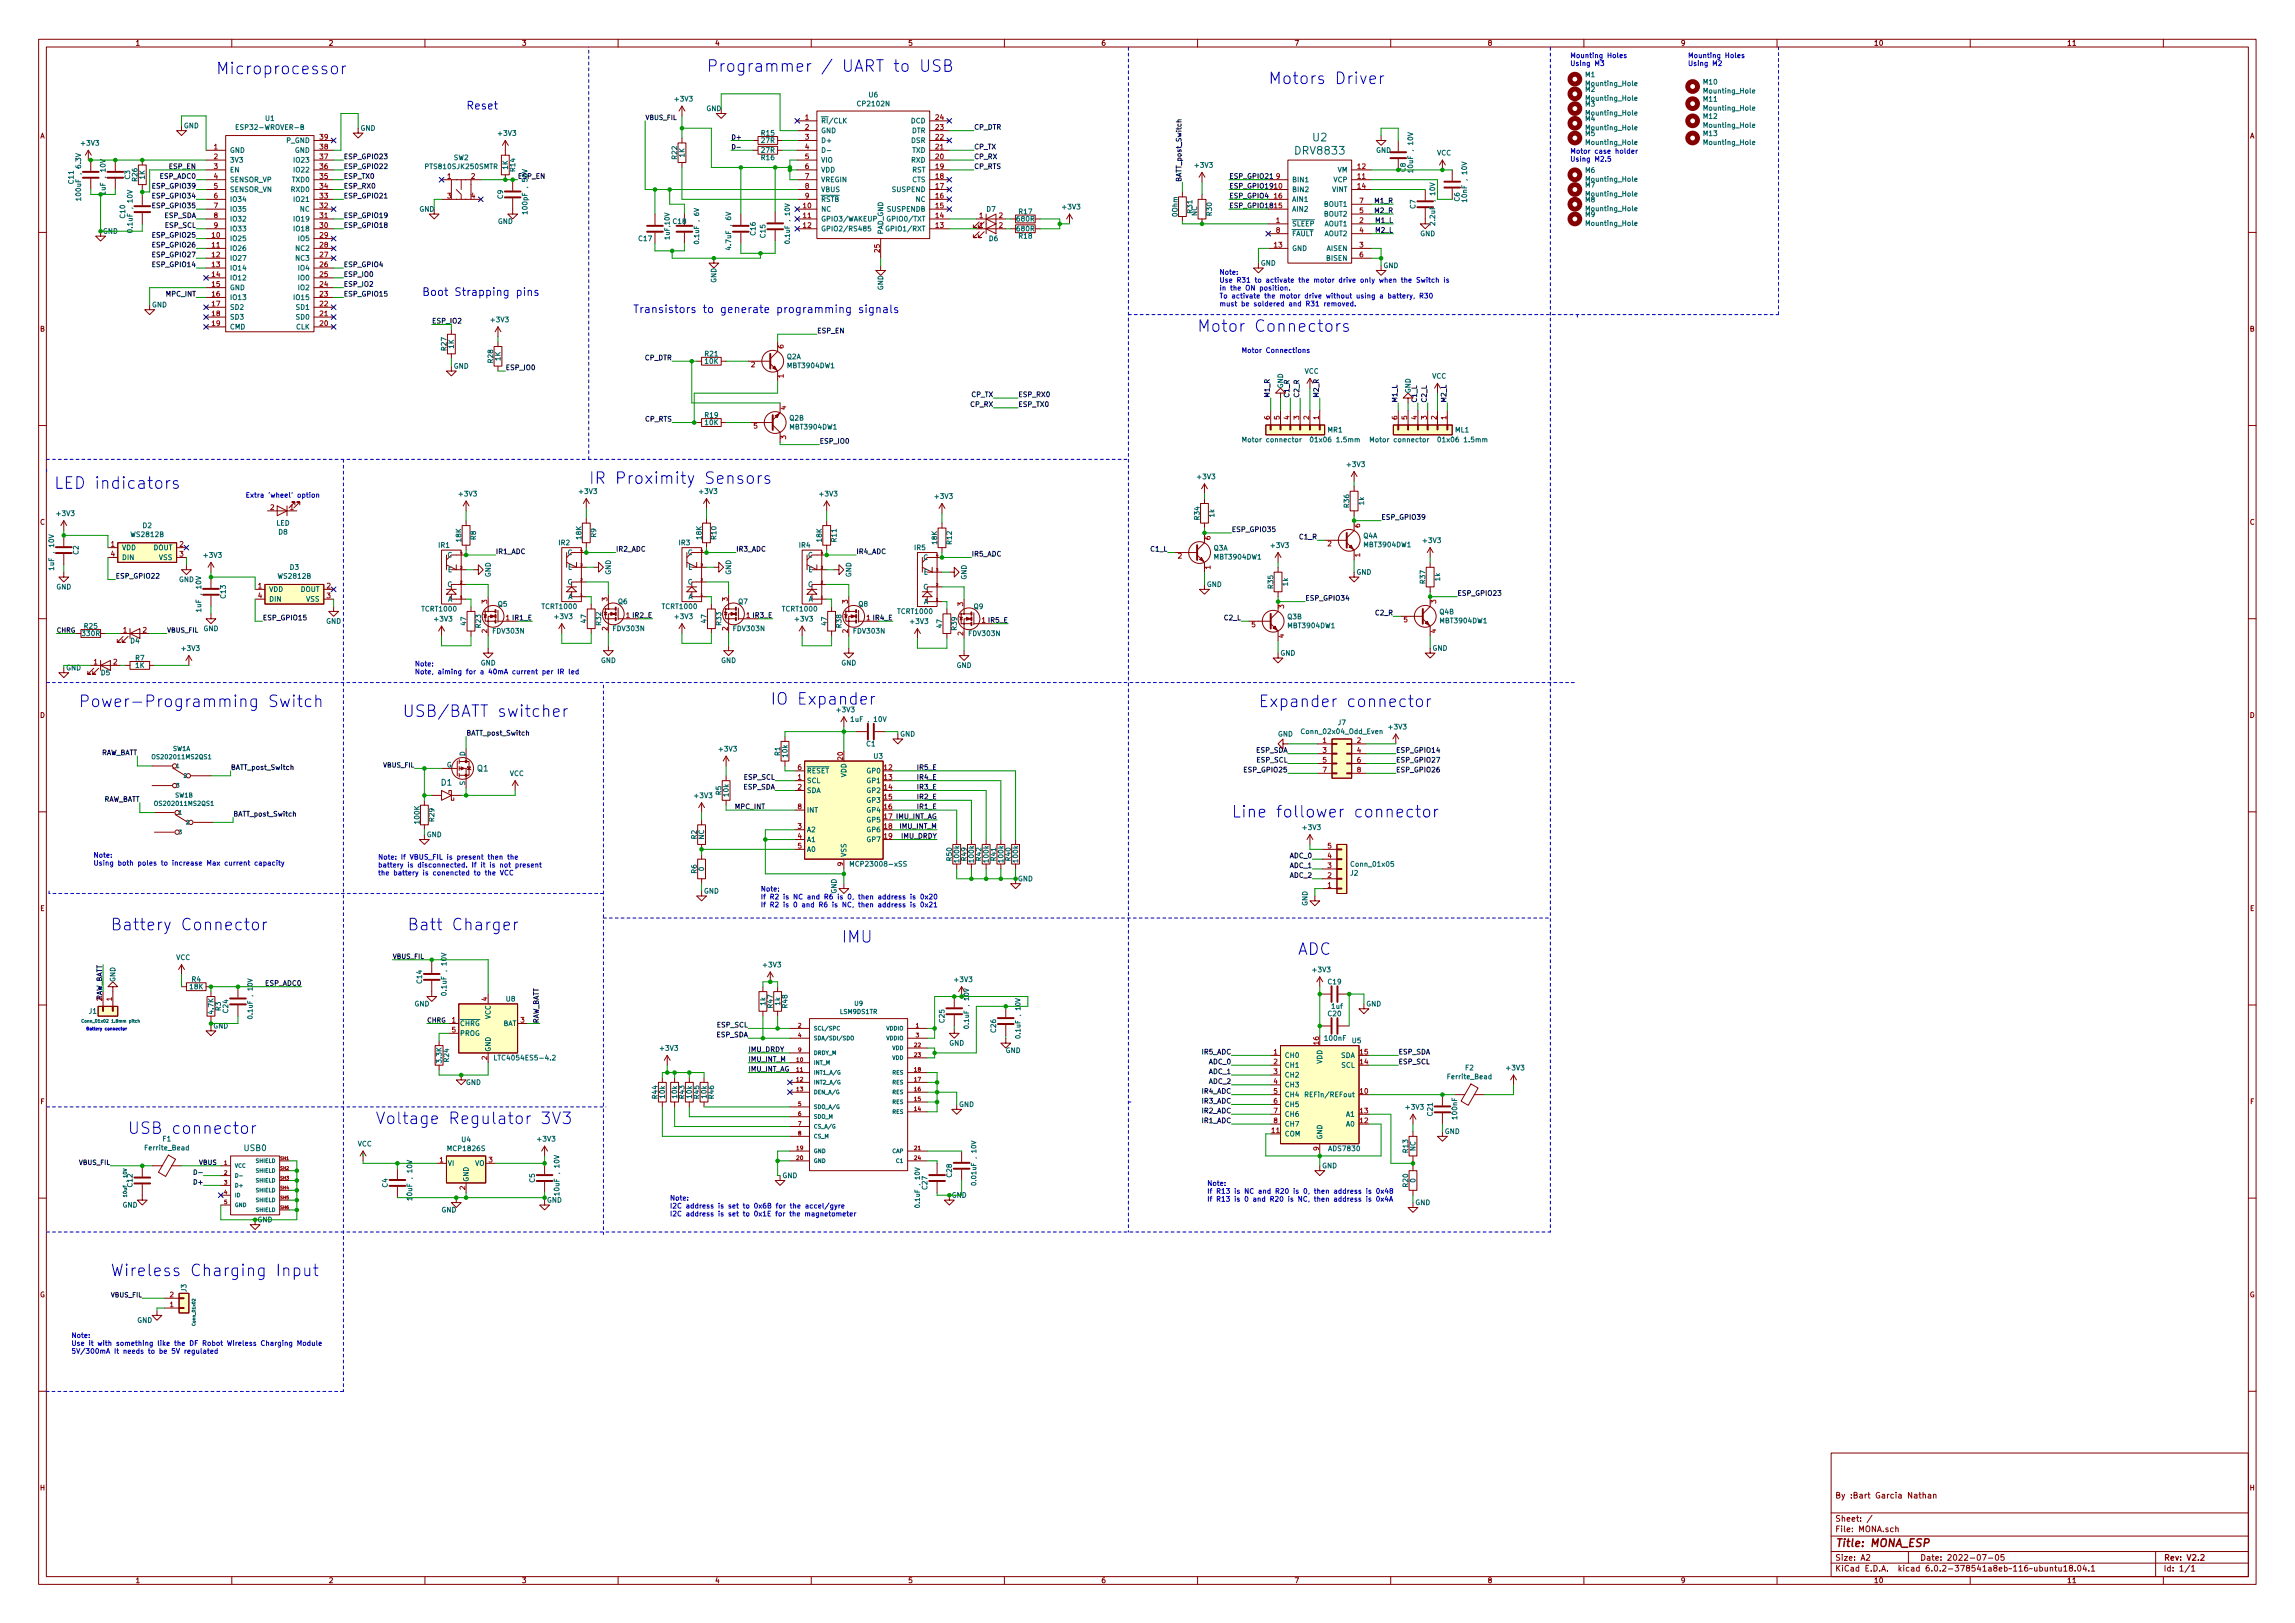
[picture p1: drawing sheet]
<svg xmlns="http://www.w3.org/2000/svg" width="594mm" height="420mm" viewBox="0 0 594 420" stroke-linecap="round" stroke-linejoin="round" font-family="sans-serif">
<defs><g id="words">
<g font-size="4.2" fill="#0000c2">
<text x="55.9" y="19.2">Microprocessor</text>
<text x="182.9" y="18.6">Programmer / UART to USB</text>
<text x="328.3" y="21.8">Motors Driver</text>
<text x="309.9" y="85.9">Motor Connectors</text>
<text x="152.4" y="125.3">IR Proximity Sensors</text>
<text x="14" y="126.6">LED indicators</text>
<text x="20.3" y="183.1">Power-Programming Switch</text>
<text x="104.1" y="185.6">USB/BATT switcher</text>
<text x="199.4" y="182.4">IO Expander</text>
<text x="325.8" y="183.1">Expander connector</text>
<text x="318.8" y="211.6">Line follower connector</text>
<text x="28.6" y="240.9">Battery Connector</text>
<text x="105.4" y="240.9">Batt Charger</text>
<text x="217.8" y="244">IMU</text>
<text x="335.9" y="247.2">ADC</text>
<text x="33" y="293.6">USB connector</text>
<text x="97.2" y="291">Voltage Regulator 3V3</text>
<text x="28.6" y="330.4">Wireless Charging Input</text>
</g>
<g font-size="2.8" fill="#0000c2">
<text x="120.6" y="28.3">Reset</text>
<text x="109.2" y="76.6">Boot Strapping pins</text>
<text x="163.8" y="81">Transistors to generate programming signals</text>
</g>
<g font-size="2.8" fill="#006464">
<text x="335.6" y="40">DRV8833</text>
<text x="339.8" y="36.6">U2</text>
</g>
<text font-size="2.8" fill="#840000" x="475" y="400.5">Title: MONA_ESP</text>
<g font-size="2.1" fill="#006464">
<text x="114.2" y="203.3">D1</text>
<text x="123.5" y="199.7">Q1</text>
<text x="63.2" y="298">USB0</text>
</g>
<g font-size="2.1" fill="#840000">
<text x="475" y="387.9">By :Bart Garcia Nathan</text>
<text x="475" y="393.9">Sheet: /</text>
<text x="475" y="396.6">File: MONA.sch</text>
<text x="475" y="406.8">KiCad E.D.A. kicad 6.0.2-378541a8eb~116~ubuntu18.04.1</text>
<text x="475" y="404">Size: A2</text>
<text x="497" y="404">Date: 2022-07-05</text>
<text x="560" y="404">Rev: V2.2</text>
<text x="560" y="406.8">Id: 1/1</text>
</g>
<g font-size="1.8" fill="#840000">
<text x="35" y="11.8">1</text>
<text x="85" y="11.8">2</text>
<text x="135" y="11.8">3</text>
<text x="185" y="11.8">4</text>
<text x="235" y="11.8">5</text>
<text x="285" y="11.8">6</text>
<text x="335" y="11.8">7</text>
<text x="385" y="11.8">8</text>
<text x="435" y="11.8">9</text>
<text x="485" y="11.8">10</text>
<text x="535" y="11.8">11</text>
<text x="10.3" y="35.8">A</text>
<text x="582.4" y="35.8">A</text>
<text x="253.5" y="59">1</text>
<text x="10.3" y="85.8">B</text>
<text x="582.4" y="85.8">B</text>
<text x="10.3" y="135.8">C</text>
<text x="582.4" y="135.8">C</text>
<text x="10.3" y="185.8">D</text>
<text x="582.4" y="185.8">D</text>
<text x="10.4" y="235.8">E</text>
<text x="582.4" y="235.8">E</text>
<text x="10.4" y="285.8">F</text>
<text x="582.5" y="285.8">F</text>
<text x="10.3" y="335.8">G</text>
<text x="582.3" y="335.8">G</text>
<text x="10.3" y="385.8">H</text>
<text x="582.4" y="385.8">H</text>
<text x="35" y="409.8">1</text>
<text x="85" y="409.8">2</text>
<text x="135" y="409.8">3</text>
<text x="185" y="409.8">4</text>
<text x="235" y="409.8">5</text>
<text x="285" y="409.8">6</text>
<text x="335" y="409.8">7</text>
<text x="385" y="409.8">8</text>
<text x="435" y="409.8">9</text>
<text x="485" y="409.8">10</text>
<text x="535" y="409.8">11</text>
</g>
<g font-size="1.8" fill="#0000c2">
<text x="406.4" y="15">Mounting Holes</text>
<text x="406.4" y="17.1">Using M3</text>
<text x="436.9" y="15">Mounting Holes</text>
<text x="436.9" y="17.1">Using M2</text>
<text x="406.4" y="39.8">Motor case holder</text>
<text x="406.4" y="41.8">Using M2.5</text>
<text x="315.6" y="71.1">Note:</text>
<text x="315.6" y="73.1">Use R31 to activate the motor drive only when the Switch is</text>
<text x="315.6" y="75.2">in the ON position.</text>
<text x="315.6" y="77.2">To activate the motor drive without using a battery, R30</text>
<text x="315.6" y="79.3">must be soldered and R31 removed.</text>
<text x="321.3" y="91.3">Motor Connections</text>
<text x="63.5" y="128.8">Extra 'wheel' option</text>
<text x="107.3" y="172.5">Note:</text>
<text x="107.3" y="174.5">Note, aiming for a 40mA current per IR led</text>
<text x="24.1" y="222">Note:</text>
<text x="24.1" y="224.1">Using both poles to increase Max current capacity</text>
<text x="97.8" y="222.5">Note: If VBUS_FIL is present then the</text>
<text x="97.8" y="224.6">battery is disconnected. If it is not present</text>
<text x="97.8" y="226.6">the battery is conencted to the VCC</text>
<text x="196.8" y="230.8">Note:</text>
<text x="196.8" y="232.8">If R2 is NC and R6 is 0, then address is 0x20</text>
<text x="216.5" y="231.4" transform="rotate(-90 216.5 231.4)">GND</text>
<text x="196.8" y="234.9">If R2 is 0 and R6 is NC, then address is 0x21</text>
<text x="173.4" y="310.8">Note:</text>
<text x="312.4" y="307">Note:</text>
<text x="312.4" y="309">If R13 is NC and R20 is 0, then address is 0x48</text>
<text x="312.4" y="311.1">If R13 is 0 and R20 is NC, then address is 0x4A</text>
<text x="173.4" y="312.8">I2C address is set to 0x6B for the accel/gyre</text>
<text x="173.4" y="314.9">I2C address is set to 0x1E for the magnetometer</text>
<text x="18.4" y="346.3">Note:</text>
<text x="18.4" y="348.4">Use it with something like the DF Robot Wireless Charging Module</text>
<text x="18.4" y="350.4">5V/300mA It needs to be 5V regulated</text>
</g>
<g font-size="1.8" fill="#006464">
<text x="410.4" y="23.8">M2</text>
<text x="410.4" y="20">M1</text>
<text x="410.8" y="22.3">Mounting_Hole</text>
<text x="441" y="21.9">M10</text>
<text x="174.8" y="26.3">+3V3</text>
<text x="182.8" y="28.7">GND</text>
<text x="222.2" y="27.5">CP2102N</text>
<text x="224.9" y="25.2">U6</text>
<text x="410.4" y="27.6">M3</text>
<text x="410.8" y="29.9">Mounting_Hole</text>
<text x="410.8" y="26.1">Mounting_Hole</text>
<text x="441" y="26.3">M11</text>
<text x="441.2" y="28.6">Mounting_Hole</text>
<text x="441.2" y="24.2">Mounting_Hole</text>
<text x="47.6" y="33.2">GND</text>
<text x="61.9" y="33.6">ESP32-WROVER-B</text>
<text x="68.7" y="31.3">U1</text>
<text x="93.3" y="33.8">GND</text>
<text x="129.1" y="35.1">+3V3</text>
<text x="197.1" y="35.1">R15</text>
<text x="212.5" y="31.9">~{RI}/CLK</text>
<text x="212.5" y="34.5">GND</text>
<text x="235.8" y="31.9">DCD</text>
<text x="236" y="34.5">DTR</text>
<text x="410.4" y="31.4">M4</text>
<text x="410.4" y="35.2">M5</text>
<text x="410.8" y="33.7">Mounting_Hole</text>
<text x="441" y="35.2">M13</text>
<text x="441" y="30.8">M12</text>
<text x="441.2" y="33.1">Mounting_Hole</text>
<text x="21.2" y="37.7">+3V3</text>
<text x="59.4" y="39.5">GND</text>
<text x="74.2" y="37">P_GND</text>
<text x="76.3" y="39.5">GND</text>
<text x="117.5" y="41.4">SW2</text>
<text x="175.3" y="41.2" transform="rotate(-90 175.3 41.2)">R22</text>
<text x="177.2" y="40.7" transform="rotate(-90 177.2 40.7)">1K</text>
<text x="197.1" y="37">27R</text>
<text x="197.1" y="41.4">R16</text>
<text x="197.1" y="39.5">27R</text>
<text x="212.5" y="37">D+</text>
<text x="235.9" y="37">DSR</text>
<text x="236.1" y="39.5">TXD</text>
<text x="356.2" y="39.5">GND</text>
<text x="371.9" y="40.2">VCC</text>
<text x="410.8" y="37.5">Mounting_Hole</text>
<text x="441.2" y="37.5">Mounting_Hole</text>
<text x="19" y="47.5" transform="rotate(-90 19 47.5)">C11</text>
<text x="33.7" y="46.4" transform="rotate(-90 33.7 46.4)">C3</text>
<text x="35.6" y="46.9" transform="rotate(-90 35.6 46.9)">R26</text>
<text x="37.5" y="46.4" transform="rotate(-90 37.5 46.4)">1K</text>
<text x="59.4" y="42.1">3V3</text>
<text x="59.4" y="44.6">EN</text>
<text x="59.4" y="47.2">SENSOR_VP</text>
<text x="75.7" y="47.2">TXD0</text>
<text x="76.4" y="44.6">IO22</text>
<text x="76.4" y="42.1">IO23</text>
<text x="110.5" y="43.8">PTS810SJK250SMTR</text>
<text x="131.4" y="43.8" transform="rotate(-90 131.4 43.8)">1K</text>
<text x="133.3" y="44.3" transform="rotate(-90 133.3 44.3)">R14</text>
<text x="212.5" y="42.1">VIO</text>
<text x="212.5" y="44.6">VDD</text>
<text x="212.5" y="47.2">VREGIN</text>
<text x="235.9" y="42.1">RXD</text>
<text x="236.1" y="47.2">CTS</text>
<text x="236.1" y="44.6">RST</text>
<text x="309.4" y="43.4">+3V3</text>
<text x="334.4" y="47.2">BIN1</text>
<text x="345.2" y="47.2">VCP</text>
<text x="346.2" y="44.6">VM</text>
<text x="363.9" y="44.5" transform="rotate(-90 363.9 44.5)">C8</text>
<text x="365.8" y="43.9" transform="rotate(-90 365.8 43.9)">10uF , 10V</text>
<text x="410.4" y="44.7">M6</text>
<text x="410.8" y="47">Mounting_Hole</text>
<text x="21" y="51" transform="rotate(-90 21 51)">100uF , 6.3V</text>
<text x="27.3" y="49.8" transform="rotate(-90 27.3 49.8)">1uF , 10V</text>
<text x="59.4" y="49.7">SENSOR_VN</text>
<text x="59.4" y="52.2">IO34</text>
<text x="75.5" y="49.7">RXD0</text>
<text x="76.4" y="52.2">IO21</text>
<text x="130.2" y="51.5" transform="rotate(-90 130.2 51.5)">C9</text>
<text x="212.5" y="49.7">VBUS</text>
<text x="212.5" y="52.2">~{RSTB}</text>
<text x="231.1" y="49.7">SUSPEND</text>
<text x="237.1" y="52.2">NC</text>
<text x="334.4" y="49.7">BIN2</text>
<text x="334.4" y="52.2">AIN1</text>
<text x="342.9" y="53.5">BOUT1</text>
<text x="344.8" y="49.7">VINT</text>
<text x="377.8" y="52.1" transform="rotate(-90 377.8 52.1)">C6</text>
<text x="379.7" y="51.5" transform="rotate(-90 379.7 51.5)">10nF , 10V</text>
<text x="410.4" y="52.3">M8</text>
<text x="410.4" y="48.5">M7</text>
<text x="410.8" y="50.8">Mounting_Hole</text>
<text x="32.4" y="56.4" transform="rotate(-90 32.4 56.4)">C10</text>
<text x="34.3" y="59.4" transform="rotate(-90 34.3 59.4)">0.1uF , 10V</text>
<text x="59.4" y="54.8">IO35</text>
<text x="59.4" y="57.3">IO32</text>
<text x="59.4" y="59.9">IO33</text>
<text x="76.4" y="59.9">IO18</text>
<text x="76.4" y="57.3">IO19</text>
<text x="77.7" y="54.8">NC</text>
<text x="108.5" y="54.8">GND</text>
<text x="128.8" y="58">GND</text>
<text x="136.5" y="54.6" transform="rotate(-90 136.5 54.6)">100pF , 50V</text>
<text x="174.3" y="58">C18</text>
<text x="212.5" y="54.8">NC</text>
<text x="212.5" y="57.3">GPIO3/WAKEUP</text>
<text x="212.5" y="59.9">GPIO2/RS485</text>
<text x="229.8" y="54.8">SUSPENDB</text>
<text x="230.2" y="59.9">GPIO1/RXT</text>
<text x="230.4" y="57.3">GPIO0/TXT</text>
<text x="255.4" y="54.8">D7</text>
<text x="263.3" y="57.3">680R</text>
<text x="263.3" y="59.9">680R</text>
<text x="263.8" y="55.4">R17</text>
<text x="275.2" y="54.2">+3V3</text>
<text x="304.8" y="56" transform="rotate(-90 304.8 56)">0Ohm</text>
<text x="308.6" y="55.1" transform="rotate(-90 308.6 55.1)">R31</text>
<text x="309.9" y="55.7" transform="rotate(-90 309.9 55.7)">NC</text>
<text x="313.7" y="55.8" transform="rotate(-90 313.7 55.8)">R30</text>
<text x="334.4" y="58.6">~{SLEEP} AOUT1</text>
<text x="334.4" y="54.8">AIN2</text>
<text x="342.9" y="56">BOUT2</text>
<text x="366.4" y="54" transform="rotate(-90 366.4 54)">C7</text>
<text x="371.5" y="57.5" transform="rotate(-90 371.5 57.5)">2.2uF , 10V</text>
<text x="410.4" y="56.2">M9</text>
<text x="410.8" y="58.5">Mounting_Hole</text>
<text x="410.8" y="54.7">Mounting_Hole</text>
<text x="26.6" y="60.5">GND</text>
<text x="59.4" y="62.4">IO25</text>
<text x="59.4" y="64.9">IO26</text>
<text x="76.7" y="64.9">NC2</text>
<text x="77.4" y="62.4">IO5</text>
<text x="165.4" y="62.4">C17</text>
<text x="189.2" y="64" transform="rotate(-90 189.2 64)">4.7uF , 6V</text>
<text x="195.6" y="60.8" transform="rotate(-90 195.6 60.8)">C16</text>
<text x="198.1" y="61.5" transform="rotate(-90 198.1 61.5)">C15</text>
<text x="228.6" y="60.7" transform="rotate(-90 228.6 60.7)">PAD_GND</text>
<text x="256" y="62.4">D6</text>
<text x="263.8" y="61.8">R18</text>
<text x="334.4" y="64.9">GND</text>
<text x="334.4" y="61.1">~{FAULT} AOUT2</text>
<text x="343.5" y="64.9">AISEN</text>
<text x="367.6" y="61.1">GND</text>
<text x="59.4" y="67.5">IO27</text>
<text x="59.4" y="70">IO14</text>
<text x="76.7" y="67.5">NC3</text>
<text x="77.4" y="70">IO4</text>
<text x="326.3" y="68.7">GND</text>
<text x="343.5" y="67.5">BISEN</text>
<text x="358.1" y="69.4">GND</text>
<text x="59.4" y="72.6">IO12</text>
<text x="59.4" y="75.1">GND</text>
<text x="59.4" y="77.6">IO13</text>
<text x="76.4" y="77.6">IO15</text>
<text x="77.4" y="75.1">IO2</text>
<text x="77.4" y="72.6">IO0</text>
<text x="185.4" y="73.3" transform="rotate(-90 185.4 73.3)">GND</text>
<text x="228.6" y="75.2" transform="rotate(-90 228.6 75.2)">GND</text>
<text x="39.3" y="79.5">GND</text>
<text x="59.4" y="80.2">SD2</text>
<text x="59.4" y="82.7">SD3</text>
<text x="76.8" y="82.7">SD0</text>
<text x="76.8" y="80.2">SD1</text>
<text x="127.2" y="83.4">+3V3</text>
<text x="59.4" y="85.3">CMD</text>
<text x="76.6" y="85.3">CLK</text>
<text x="115.6" y="90.7" transform="rotate(-90 115.6 90.7)">R27</text>
<text x="117.4" y="95.4">GND</text>
<text x="117.5" y="90.2" transform="rotate(-90 117.5 90.2)">1K</text>
<text x="127.6" y="93.9" transform="rotate(-90 127.6 93.9)">R28</text>
<text x="129.5" y="93.4" transform="rotate(-90 129.5 93.4)">1K</text>
<text x="182.5" y="92.2">R21</text>
<text x="182.5" y="94.1">10K</text>
<text x="203.7" y="93">Q2A</text>
<text x="204" y="95.3">MBT3904DW1</text>
<text x="332.1" y="100.6" transform="rotate(-90 332.1 100.6)">GND</text>
<text x="337.7" y="96.7">VCC</text>
<text x="365.1" y="101.8" transform="rotate(-90 365.1 101.8)">GND</text>
<text x="370.7" y="98">VCC</text>
<text x="182.5" y="108.1">R19</text>
<text x="182.5" y="110">10K</text>
<text x="204.4" y="108.9">Q2B</text>
<text x="204.7" y="111.2">MBT3904DW1</text>
<text x="343.7" y="111.9">MR1</text>
<text x="376.7" y="111.9">ML1</text>
<text x="323.8" y="114.5">Motor connector 01x06 1.5mm</text>
<text x="356.8" y="114.5">Motor connector 01x06 1.5mm</text>
<text x="310.1" y="124">+3V3</text>
<text x="348.8" y="120.9">+3V3</text>
<text x="118.9" y="128.5">+3V3</text>
<text x="150.1" y="127.9">+3V3</text>
<text x="181.2" y="127.9">+3V3</text>
<text x="212.3" y="128.5">+3V3</text>
<text x="242.1" y="129.1">+3V3</text>
<text x="349.2" y="131.3" transform="rotate(-90 349.2 131.3)">R36</text>
<text x="353.1" y="130.7" transform="rotate(-90 353.1 130.7)">1k</text>
<text x="14.8" y="133.6">+3V3</text>
<text x="37" y="136.7">D2</text>
<text x="71.5" y="136.1">LED</text>
<text x="310.5" y="134.5" transform="rotate(-90 310.5 134.5)">R34</text>
<text x="314.3" y="133.9" transform="rotate(-90 314.3 133.9)">1k</text>
<text x="20.3" y="143.5" transform="rotate(-90 20.3 143.5)">C2</text>
<text x="31.5" y="142.4">VDD</text>
<text x="34.1" y="139">WS2812B</text>
<text x="39.7" y="142.4">DOUT</text>
<text x="72.1" y="138.4">D8</text>
<text x="113.6" y="141.8">IR1</text>
<text x="119.4" y="140.2" transform="rotate(-90 119.4 140.2)">18K</text>
<text x="123.2" y="139.7" transform="rotate(-90 123.2 139.7)">R8</text>
<text x="144.7" y="141.1">IR2</text>
<text x="147" y="143.7">C</text>
<text x="150.5" y="139.6" transform="rotate(-90 150.5 139.6)">18K</text>
<text x="154.3" y="139.1" transform="rotate(-90 154.3 139.1)">R9</text>
<text x="175.8" y="141.1">IR3</text>
<text x="178.1" y="143.7">C</text>
<text x="181.6" y="139.6" transform="rotate(-90 181.6 139.6)">18K</text>
<text x="185.4" y="139.6" transform="rotate(-90 185.4 139.6)">R10</text>
<text x="206.9" y="141.8">IR4</text>
<text x="212.7" y="140.2" transform="rotate(-90 212.7 140.2)">18K</text>
<text x="216.5" y="140.2" transform="rotate(-90 216.5 140.2)">R11</text>
<text x="236.7" y="142.4">IR5</text>
<text x="242.6" y="140.9" transform="rotate(-90 242.6 140.9)">18K</text>
<text x="246.4" y="140.9" transform="rotate(-90 246.4 140.9)">R12</text>
<text x="314.1" y="142.5">Q3A</text>
<text x="329.1" y="141.8">+3V3</text>
<text x="352.9" y="139.3">Q4A</text>
<text x="353.3" y="141.6">MBT3904DW1</text>
<text x="368.5" y="140.6">+3V3</text>
<text x="14" y="146.9" transform="rotate(-90 14 146.9)">1uF , 10V</text>
<text x="31.5" y="144.9">DIN</text>
<text x="41.2" y="144.9">VSS</text>
<text x="52.9" y="144.4">+3V3</text>
<text x="72.2" y="149.8">WS2812B</text>
<text x="75.1" y="147.5">D3</text>
<text x="115.9" y="144.3">C</text>
<text x="116" y="148.1">E</text>
<text x="127" y="149.5" transform="rotate(-90 127 149.5)">GND</text>
<text x="147.1" y="147.5">E</text>
<text x="158.1" y="148.8" transform="rotate(-90 158.1 148.8)">GND</text>
<text x="178.2" y="147.5">E</text>
<text x="189.2" y="148.8" transform="rotate(-90 189.2 148.8)">GND</text>
<text x="209.2" y="144.3">C</text>
<text x="209.3" y="148.1">E</text>
<text x="220.3" y="149.5" transform="rotate(-90 220.3 149.5)">GND</text>
<text x="239.1" y="144.9">C</text>
<text x="239.2" y="148.8">E</text>
<text x="314.5" y="144.8">MBT3904DW1</text>
<text x="351.1" y="148.8">GND</text>
<text x="14.5" y="152.6">GND</text>
<text x="46.3" y="150.7">GND</text>
<text x="58.4" y="154.8" transform="rotate(-90 58.4 154.8)">C13</text>
<text x="69.6" y="153.2">VDD</text>
<text x="69.6" y="155.7">DIN</text>
<text x="77.8" y="153.2">DOUT</text>
<text x="79.3" y="155.7">VSS</text>
<text x="115.9" y="155.7">A</text>
<text x="115.9" y="151.9">C</text>
<text x="147" y="155.1">A</text>
<text x="147" y="151.3">C</text>
<text x="178.1" y="155.1">A</text>
<text x="178.1" y="151.3">C</text>
<text x="209.2" y="155.7">A</text>
<text x="209.2" y="151.9">C</text>
<text x="239.1" y="152.6">C</text>
<text x="250.2" y="150.1" transform="rotate(-90 250.2 150.1)">GND</text>
<text x="312.4" y="151.9">GND</text>
<text x="329.6" y="152.3" transform="rotate(-90 329.6 152.3)">R35</text>
<text x="333.4" y="151.6" transform="rotate(-90 333.4 151.6)">1k</text>
<text x="368.9" y="151" transform="rotate(-90 368.9 151)">R37</text>
<text x="372.7" y="150.4" transform="rotate(-90 372.7 150.4)">1k</text>
<text x="52.1" y="157.7" transform="rotate(-90 52.1 157.7)">1uF , 10V</text>
<text x="84.4" y="161.5">GND</text>
<text x="109.3" y="158.3">TCRT1000</text>
<text x="112.6" y="160.9">+3V3</text>
<text x="120.6" y="161.8" transform="rotate(-90 120.6 161.8)">47</text>
<text x="128.9" y="157">Q5</text>
<text x="140.5" y="157.6">TCRT1000</text>
<text x="143.7" y="160.2">+3V3</text>
<text x="151.8" y="161.2" transform="rotate(-90 151.8 161.2)">47</text>
<text x="155.6" y="161.8" transform="rotate(-90 155.6 161.8)">R32</text>
<text x="160" y="156.4">Q6</text>
<text x="171.6" y="157.6">TCRT1000</text>
<text x="174.8" y="160.2">+3V3</text>
<text x="182.9" y="161.2" transform="rotate(-90 182.9 161.2)">47</text>
<text x="186.7" y="161.8" transform="rotate(-90 186.7 161.8)">R33</text>
<text x="191.1" y="156.4">Q7</text>
<text x="202.7" y="158.3">TCRT1000</text>
<text x="205.9" y="160.9">+3V3</text>
<text x="214" y="161.8" transform="rotate(-90 214 161.8)">47</text>
<text x="222.3" y="157">Q8</text>
<text x="232.5" y="158.9">TCRT1000</text>
<text x="235.8" y="161.5">+3V3</text>
<text x="239.1" y="156.4">A</text>
<text x="252.1" y="157.6">Q9</text>
<text x="333.3" y="160.3">Q3B</text>
<text x="372.7" y="159">Q4B</text>
<text x="373" y="161.3">MBT3904DW1</text>
<text x="21.4" y="164.6">330R</text>
<text x="21.9" y="162.7">R25</text>
<text x="33.8" y="166.5">D4</text>
<text x="52.6" y="163.4">GND</text>
<text x="124.5" y="162.4" transform="rotate(-90 124.5 162.4)">R23</text>
<text x="127.7" y="164">FDV303N</text>
<text x="158.8" y="163.4">FDV303N</text>
<text x="190" y="163.4">FDV303N</text>
<text x="217.8" y="162.4" transform="rotate(-90 217.8 162.4)">R38</text>
<text x="221.1" y="164">FDV303N</text>
<text x="243.8" y="162.4" transform="rotate(-90 243.8 162.4)">47</text>
<text x="247.6" y="163.1" transform="rotate(-90 247.6 163.1)">R39</text>
<text x="250.9" y="164.6">FDV303N</text>
<text x="333.6" y="162.6">MBT3904DW1</text>
<text x="17.1" y="173.5">GND</text>
<text x="35.1" y="171">R7</text>
<text x="35.1" y="172.9">1K</text>
<text x="47.2" y="168.5">+3V3</text>
<text x="124.4" y="172.3">GND</text>
<text x="155.5" y="171.6">GND</text>
<text x="186.6" y="171.6">GND</text>
<text x="217.7" y="172.3">GND</text>
<text x="247.6" y="172.9">GND</text>
<text x="331.4" y="169.7">GND</text>
<text x="370.8" y="168.4">GND</text>
<text x="26.2" y="174.8">D5</text>
<text x="216.7" y="184.4">+3V3</text>
<text x="220.9" y="186.9">1uF , 10V</text>
<text x="233" y="190.7">GND</text>
<text x="330.8" y="190.7">GND</text>
<text x="337.3" y="190">Conn_02x04_Odd_Even</text>
<text x="346.4" y="187.7">J7</text>
<text x="359.6" y="188.8">+3V3</text>
<text x="120.4" y="195.8" transform="rotate(-90 120.4 195.8)">D</text>
<text x="186.3" y="194.5">+3V3</text>
<text x="201.9" y="195.6" transform="rotate(-90 201.9 195.6)">R1</text>
<text x="203.8" y="196" transform="rotate(-90 203.8 196)">10k</text>
<text x="224.3" y="193.2">C1</text>
<text x="226.2" y="196.4">U3</text>
<text x="115.6" y="198.7">G</text>
<text x="120.4" y="203.3" transform="rotate(-90 120.4 203.3)">S</text>
<text x="131.9" y="200.9">VCC</text>
<text x="208.8" y="202.7">SCL</text>
<text x="208.8" y="200.2">~{RESET}</text>
<text x="219.1" y="201.3" transform="rotate(-90 219.1 201.3)">VDD</text>
<text x="224.6" y="200.2">GP0</text>
<text x="224.6" y="202.7">GP1</text>
<text x="179.9" y="206.6">+3V3</text>
<text x="186.7" y="205.8" transform="rotate(-90 186.7 205.8)">R5</text>
<text x="188.6" y="206.1" transform="rotate(-90 188.6 206.1)">10k</text>
<text x="208.8" y="205.3">SDA</text>
<text x="224.6" y="205.3">GP2</text>
<text x="224.6" y="207.8">GP3</text>
<text x="108.6" y="213.1" transform="rotate(-90 108.6 213.1)">100K</text>
<text x="112.4" y="212.6" transform="rotate(-90 112.4 212.6)">R29</text>
<text x="208.8" y="215.4">A2</text>
<text x="208.8" y="210.4">INT</text>
<text x="224.6" y="210.4">GP4</text>
<text x="224.6" y="212.9">GP5</text>
<text x="224.6" y="215.4">GP6</text>
<text x="337.4" y="214.9">+3V3</text>
<text x="110.4" y="216.7">GND</text>
<text x="180.3" y="217.2" transform="rotate(-90 180.3 217.2)">R2</text>
<text x="182.2" y="217.3" transform="rotate(-90 182.2 217.3)">NC</text>
<text x="208.8" y="218">A1</text>
<text x="208.8" y="220.5">A0</text>
<text x="219.1" y="221.9" transform="rotate(-90 219.1 221.9)">VSS</text>
<text x="224.6" y="218">GP7</text>
<text x="180.3" y="226.1" transform="rotate(-90 180.3 226.1)">R6</text>
<text x="182.2" y="225.5" transform="rotate(-90 182.2 225.5)">0</text>
<text x="220.9" y="224.3">MCP23008-xSS</text>
<text x="246.4" y="222.8" transform="rotate(-90 246.4 222.8)">R50</text>
<text x="248.3" y="223.1" transform="rotate(-90 248.3 223.1)">100k</text>
<text x="250.2" y="222.8" transform="rotate(-90 250.2 222.8)">R49</text>
<text x="252.1" y="223.1" transform="rotate(-90 252.1 223.1)">100k</text>
<text x="254" y="222.8" transform="rotate(-90 254 222.8)">R42</text>
<text x="255.9" y="223.1" transform="rotate(-90 255.9 223.1)">100k</text>
<text x="257.8" y="222.8" transform="rotate(-90 257.8 222.8)">R41</text>
<text x="259.7" y="223.1" transform="rotate(-90 259.7 223.1)">100k</text>
<text x="261.6" y="222.8" transform="rotate(-90 261.6 222.8)">R40</text>
<text x="263.5" y="223.1" transform="rotate(-90 263.5 223.1)">100k</text>
<text x="349.6" y="226.7">J2</text>
<text x="350" y="224.3">Conn_01x05</text>
<text x="182.2" y="231.3">GND</text>
<text x="263.5" y="228.1">GND</text>
<text x="338.5" y="234.5" transform="rotate(-90 338.5 234.5)">GND</text>
<text x="45.6" y="248.5">VCC</text>
<text x="197.7" y="250.4">+3V3</text>
<text x="339.9" y="251.7">+3V3</text>
<text x="29.8" y="254.2" transform="rotate(-90 29.8 254.2)">GND</text>
<text x="49.2" y="256.1">18K</text>
<text x="49.7" y="254.2">R4</text>
<text x="109.2" y="254.5" transform="rotate(-90 109.2 254.5)">C14</text>
<text x="115.6" y="256.9" transform="rotate(-90 115.6 256.9)">0.1uF , 10V</text>
<text x="247.2" y="254.2">+3V3</text>
<text x="343.8" y="254.8">C19</text>
<text x="23" y="262.4">J1</text>
<text x="55.2" y="262.4" transform="rotate(-90 55.2 262.4)">4.7K</text>
<text x="57.1" y="261.6" transform="rotate(-90 57.1 261.6)">R3</text>
<text x="59.1" y="262.1" transform="rotate(-90 59.1 262.1)">C24</text>
<text x="107.3" y="260.5">GND</text>
<text x="127" y="263.9" transform="rotate(-90 127 263.9)">VCC</text>
<text x="131" y="259.2">U8</text>
<text x="198.1" y="260.2" transform="rotate(-90 198.1 260.2)">1k</text>
<text x="200" y="260.9" transform="rotate(-90 200 260.9)">R47</text>
<text x="201.9" y="260.2" transform="rotate(-90 201.9 260.2)">1k</text>
<text x="203.8" y="260.9" transform="rotate(-90 203.8 260.9)">R48</text>
<text x="343.8" y="263.1">C20</text>
<text x="344.7" y="261.2">1uf</text>
<text x="353.6" y="260.5">GND</text>
<text x="55.2" y="266.2">GND</text>
<text x="119" y="265.6">~{CHRG}</text>
<text x="119" y="268.1">PROG</text>
<text x="130.1" y="265.6">BAT</text>
<text x="244.5" y="264.7" transform="rotate(-90 244.5 264.7)">C25</text>
<text x="257.8" y="267.2" transform="rotate(-90 257.8 267.2)">C26</text>
<text x="343.3" y="269.4">100nF</text>
<text x="114.3" y="275.1" transform="rotate(-90 114.3 275.1)">3.3K</text>
<text x="116.2" y="274.8" transform="rotate(-90 116.2 274.8)">R24</text>
<text x="127" y="272.3" transform="rotate(-90 127 272.3)">GND</text>
<text x="129" y="274.5">LTC4054ES5-4.2</text>
<text x="171" y="272">+3V3</text>
<text x="245.7" y="270.7">GND</text>
<text x="260.3" y="272.6">GND</text>
<text x="332.5" y="273.9">CH0</text>
<text x="342.3" y="275.4" transform="rotate(-90 342.3 275.4)">VDD</text>
<text x="347" y="273.9">SDA</text>
<text x="350" y="270">U5</text>
<text x="120.6" y="280.8">GND</text>
<text x="332.5" y="276.4">CH1</text>
<text x="332.5" y="278.9">CH2</text>
<text x="332.5" y="281.5">CH3</text>
<text x="347.2" y="276.4">SCL</text>
<text x="375" y="279.4">Ferrite_Bead</text>
<text x="379.3" y="277.1">F2</text>
<text x="390.1" y="277.1">+3V3</text>
<text x="170.2" y="284.4" transform="rotate(-90 170.2 284.4)">R44</text>
<text x="172.1" y="284.2" transform="rotate(-90 172.1 284.2)">10k</text>
<text x="175.3" y="284.2" transform="rotate(-90 175.3 284.2)">10k</text>
<text x="177.2" y="284.4" transform="rotate(-90 177.2 284.4)">R43</text>
<text x="179.1" y="284.2" transform="rotate(-90 179.1 284.2)">10k</text>
<text x="181" y="284.4" transform="rotate(-90 181 284.4)">R45</text>
<text x="182.9" y="284.2" transform="rotate(-90 182.9 284.2)">10k</text>
<text x="184.8" y="284.4" transform="rotate(-90 184.8 284.4)">R46</text>
<text x="248.2" y="286.6">GND</text>
<text x="332.5" y="284">CH4</text>
<text x="332.5" y="286.6">CH5</text>
<text x="338.9" y="284">REFin/REFout</text>
<text x="364.1" y="287.2">+3V3</text>
<text x="332.5" y="289.1">CH6</text>
<text x="332.5" y="291.6">CH7</text>
<text x="348.5" y="291.6">A0</text>
<text x="348.5" y="289.1">A1</text>
<text x="370.8" y="288.8" transform="rotate(-90 370.8 288.8)">C21</text>
<text x="374" y="293.5">GND</text>
<text x="377.2" y="289.4" transform="rotate(-90 377.2 289.4)">100nF</text>
<text x="37.8" y="297.8">Ferrite_Bead</text>
<text x="42.1" y="295.5">F1</text>
<text x="92.5" y="296.8">VCC</text>
<text x="116.1" y="298">MCP1826S</text>
<text x="119.5" y="295.6">U4</text>
<text x="139.3" y="295.5">+3V3</text>
<text x="332.5" y="294.2">COM</text>
<text x="342.3" y="295.1" transform="rotate(-90 342.3 295.1)">GND</text>
<text x="344.1" y="298">ADS7830</text>
<text x="364.5" y="298.3" transform="rotate(-90 364.5 298.3)">R13</text>
<text x="366.4" y="298" transform="rotate(-90 366.4 298)">NC</text>
<text x="115.8" y="301.8">VI</text>
<text x="121.3" y="306" transform="rotate(-90 121.3 306)">GND</text>
<text x="122.9" y="301.8">VO</text>
<text x="202.5" y="305">GND</text>
<text x="246.4" y="304.7" transform="rotate(-90 246.4 304.7)">C28</text>
<text x="342.2" y="302.4">GND</text>
<text x="34.3" y="307.2" transform="rotate(-90 34.3 307.2)">C12</text>
<text x="100.3" y="307.4" transform="rotate(-90 100.3 307.4)">C4</text>
<text x="106.7" y="310" transform="rotate(-90 106.7 310)">10uF , 10V</text>
<text x="138.4" y="306.1" transform="rotate(-90 138.4 306.1)">C5</text>
<text x="141.5" y="311.3">GND</text>
<text x="144.8" y="308.7" transform="rotate(-90 144.8 308.7)">10uF , 10V</text>
<text x="240" y="307.9" transform="rotate(-90 240 307.9)">C27</text>
<text x="246.3" y="310">GND</text>
<text x="364.5" y="307.2" transform="rotate(-90 364.5 307.2)">R20</text>
<text x="366.3" y="312">GND</text>
<text x="366.4" y="306.1" transform="rotate(-90 366.4 306.1)">0</text>
<text x="31.7" y="312.6">GND</text>
<text x="66.6" y="316.4">GND</text>
<text x="114.2" y="313.9">GND</text>
<text x="48.3" y="334.4" transform="rotate(-90 48.3 334.4)">J3</text>
<text x="35.5" y="342.4">GND</text>
</g>
<g font-size="1.8" fill="#a90000">
<text x="208.4" y="31">1</text>
<text x="208.4" y="33.6">2</text>
<text x="242.2" y="33.6">23</text>
<text x="242.2" y="31">24</text>
<text x="55.4" y="38.7">1</text>
<text x="55.4" y="41.2">2</text>
<text x="82.8" y="41.2">37</text>
<text x="82.8" y="38.7">38</text>
<text x="82.8" y="36.1">39</text>
<text x="208.4" y="36.1">3</text>
<text x="208.4" y="38.7">4</text>
<text x="208.4" y="41.2">5</text>
<text x="242.2" y="41.2">20</text>
<text x="242.2" y="38.7">21</text>
<text x="242.2" y="36.1">22</text>
<text x="55.4" y="43.7">3</text>
<text x="55.4" y="46.3">4</text>
<text x="82.8" y="46.3">35</text>
<text x="82.8" y="43.7">36</text>
<text x="115.8" y="46.3">1</text>
<text x="122" y="46.3">2</text>
<text x="208.4" y="43.7">6</text>
<text x="208.4" y="46.3">7</text>
<text x="242.2" y="46.3">18</text>
<text x="242.2" y="43.7">19</text>
<text x="330.3" y="46.3">9</text>
<text x="351.4" y="46.3">11</text>
<text x="351.4" y="43.7">12</text>
<text x="55.4" y="48.8">5</text>
<text x="55.4" y="51.4">6</text>
<text x="55.4" y="53.9">7</text>
<text x="82.8" y="53.9">32</text>
<text x="82.8" y="51.4">33</text>
<text x="82.8" y="48.8">34</text>
<text x="115.8" y="51.4">3</text>
<text x="122" y="51.4">4</text>
<text x="207.9" y="53.9">10</text>
<text x="208.4" y="48.8">8</text>
<text x="208.4" y="51.4">9</text>
<text x="242.2" y="53.9">15</text>
<text x="242.2" y="51.4">16</text>
<text x="242.2" y="48.8">17</text>
<text x="329.9" y="48.8">10</text>
<text x="329.9" y="53.9">15</text>
<text x="329.9" y="51.4">16</text>
<text x="351.4" y="48.8">14</text>
<text x="351.9" y="52.6">7</text>
<text x="55.4" y="56.4">8</text>
<text x="55.4" y="59">9</text>
<text x="82.8" y="59">30</text>
<text x="82.8" y="56.4">31</text>
<text x="207.9" y="56.4">11</text>
<text x="207.9" y="59">12</text>
<text x="242.2" y="59">13</text>
<text x="242.2" y="56.4">14</text>
<text x="253.5" y="56.4">1</text>
<text x="258.6" y="59">2</text>
<text x="258.6" y="56.4">2</text>
<text x="330.3" y="57.7">1</text>
<text x="351.9" y="57.7">2</text>
<text x="351.9" y="55.2">5</text>
<text x="54.9" y="61.5">10</text>
<text x="54.9" y="64.1">11</text>
<text x="82.8" y="64.1">28</text>
<text x="82.8" y="61.5">29</text>
<text x="227.7" y="65.3" transform="rotate(-90 227.7 65.3)">25</text>
<text x="329.9" y="64.1">13</text>
<text x="330.3" y="60.2">8</text>
<text x="351.9" y="64.1">3</text>
<text x="351.9" y="60.2">4</text>
<text x="54.9" y="66.6">12</text>
<text x="54.9" y="69.1">13</text>
<text x="54.9" y="71.7">14</text>
<text x="82.8" y="71.7">25</text>
<text x="82.8" y="69.1">26</text>
<text x="82.8" y="66.6">27</text>
<text x="351.9" y="66.6">6</text>
<text x="54.9" y="74.2">15</text>
<text x="54.9" y="76.8">16</text>
<text x="82.8" y="76.8">23</text>
<text x="82.8" y="74.2">24</text>
<text x="54.9" y="79.3">17</text>
<text x="54.9" y="81.8">18</text>
<text x="82.8" y="81.8">21</text>
<text x="82.8" y="79.3">22</text>
<text x="54.9" y="84.4">19</text>
<text x="82.8" y="84.4">20</text>
<text x="194.5" y="95">2</text>
<text x="202.8" y="90.2" transform="rotate(-90 202.8 90.2)">6</text>
<text x="202.8" y="97.8" transform="rotate(-90 202.8 97.8)">1</text>
<text x="203.5" y="106.1" transform="rotate(-90 203.5 106.1)">4</text>
<text x="195.1" y="110.9">5</text>
<text x="203.5" y="113.7" transform="rotate(-90 203.5 113.7)">3</text>
<text x="328.7" y="108.6" transform="rotate(-90 328.7 108.6)">6</text>
<text x="331.2" y="108.6" transform="rotate(-90 331.2 108.6)">5</text>
<text x="333.8" y="108.6" transform="rotate(-90 333.8 108.6)">4</text>
<text x="336.3" y="108.6" transform="rotate(-90 336.3 108.6)">3</text>
<text x="338.8" y="108.6" transform="rotate(-90 338.8 108.6)">2</text>
<text x="341.4" y="108.6" transform="rotate(-90 341.4 108.6)">1</text>
<text x="361.7" y="108.6" transform="rotate(-90 361.7 108.6)">6</text>
<text x="364.2" y="108.6" transform="rotate(-90 364.2 108.6)">5</text>
<text x="366.8" y="108.6" transform="rotate(-90 366.8 108.6)">4</text>
<text x="369.3" y="108.6" transform="rotate(-90 369.3 108.6)">3</text>
<text x="371.9" y="108.6" transform="rotate(-90 371.9 108.6)">2</text>
<text x="374.4" y="108.6" transform="rotate(-90 374.4 108.6)">1</text>
<text x="70" y="132">2</text>
<text x="75.1" y="132">1</text>
<text x="352" y="136.6" transform="rotate(-90 352 136.6)">6</text>
<text x="28.7" y="141.5">1</text>
<text x="46.5" y="141.5">2</text>
<text x="313.3" y="139.7" transform="rotate(-90 313.3 139.7)">6</text>
<text x="343.7" y="141.4">2</text>
<text x="28.7" y="144.1">4</text>
<text x="46.5" y="144.1">3</text>
<text x="304.9" y="144.6">2</text>
<text x="313.3" y="147.3" transform="rotate(-90 313.3 147.3)">1</text>
<text x="352" y="144.2" transform="rotate(-90 352 144.2)">1</text>
<text x="66.8" y="152.3">1</text>
<text x="66.8" y="154.9">4</text>
<text x="84.6" y="152.3">2</text>
<text x="84.6" y="154.9">3</text>
<text x="157.2" y="155.6" transform="rotate(-90 157.2 155.6)">3</text>
<text x="188.3" y="155.6" transform="rotate(-90 188.3 155.6)">3</text>
<text x="126.1" y="156.2" transform="rotate(-90 126.1 156.2)">3</text>
<text x="219.5" y="156.2" transform="rotate(-90 219.5 156.2)">3</text>
<text x="249.3" y="156.9" transform="rotate(-90 249.3 156.9)">3</text>
<text x="332.4" y="157.5" transform="rotate(-90 332.4 157.5)">3</text>
<text x="363.4" y="161.1">5</text>
<text x="371.7" y="156.2" transform="rotate(-90 371.7 156.2)">3</text>
<text x="31.9" y="163.7">1</text>
<text x="37" y="163.7">2</text>
<text x="126.1" y="163.9" transform="rotate(-90 126.1 163.9)">2</text>
<text x="157.2" y="163.2" transform="rotate(-90 157.2 163.2)">2</text>
<text x="188.3" y="163.2" transform="rotate(-90 188.3 163.2)">2</text>
<text x="219.5" y="163.9" transform="rotate(-90 219.5 163.9)">2</text>
<text x="249.3" y="164.5" transform="rotate(-90 249.3 164.5)">2</text>
<text x="324" y="162.3">5</text>
<text x="332.4" y="165.1" transform="rotate(-90 332.4 165.1)">4</text>
<text x="371.7" y="163.9" transform="rotate(-90 371.7 163.9)">4</text>
<text x="24.3" y="172">1</text>
<text x="29.4" y="172">2</text>
<text x="218.2" y="196.7" transform="rotate(-90 218.2 196.7)">20</text>
<text x="342.4" y="192.3">1</text>
<text x="342.4" y="194.9">3</text>
<text x="342.4" y="197.4">5</text>
<text x="351.3" y="192.3">2</text>
<text x="351.3" y="194.9">4</text>
<text x="351.3" y="197.4">6</text>
<text x="206.5" y="201.8">1</text>
<text x="206.5" y="199.3">6</text>
<text x="228.9" y="199.3">12</text>
<text x="228.9" y="201.8">13</text>
<text x="342.4" y="199.9">7</text>
<text x="351.3" y="199.9">8</text>
<text x="206.5" y="204.4">2</text>
<text x="206.5" y="209.5">8</text>
<text x="228.9" y="204.4">14</text>
<text x="228.9" y="206.9">15</text>
<text x="228.9" y="209.5">16</text>
<text x="206.5" y="214.5">3</text>
<text x="228.9" y="214.5">18</text>
<text x="206.5" y="217.1">4</text>
<text x="206.5" y="219.6">5</text>
<text x="228.9" y="217.1">19</text>
<text x="343.7" y="219.6">5</text>
<text x="218.2" y="224.2" transform="rotate(-90 218.2 224.2)">9</text>
<text x="343.7" y="227.2">2</text>
<text x="343.7" y="224.7">3</text>
<text x="343.7" y="222.2">4</text>
<text x="343.7" y="229.8">1</text>
<text x="29" y="259.1" transform="rotate(-90 29 259.1)">1</text>
<text x="126.1" y="259.1" transform="rotate(-90 126.1 259.1)">4</text>
<text x="117" y="264.7">1</text>
<text x="117" y="267.3">5</text>
<text x="134.8" y="264.7">3</text>
<text x="126.1" y="274.3" transform="rotate(-90 126.1 274.3)">2</text>
<text x="329.7" y="273">1</text>
<text x="329.7" y="275.5">2</text>
<text x="341.4" y="270.4" transform="rotate(-90 341.4 270.4)">16</text>
<text x="352.1" y="275.5">14</text>
<text x="352.1" y="273">15</text>
<text x="329.7" y="278">3</text>
<text x="329.7" y="280.6">4</text>
<text x="329.7" y="283.1">5</text>
<text x="329.7" y="285.7">6</text>
<text x="352.1" y="283.1">10</text>
<text x="329.2" y="293.3">11</text>
<text x="329.7" y="288.2">7</text>
<text x="329.7" y="290.7">8</text>
<text x="352.1" y="290.7">12</text>
<text x="352.1" y="288.2">13</text>
<text x="341.4" y="297.8" transform="rotate(-90 341.4 297.8)">9</text>
<text x="113.8" y="300.9">1</text>
<text x="126.5" y="300.9">3</text>
<text x="120.4" y="308" transform="rotate(-90 120.4 308)">2</text>
<text x="44" y="335.8">2</text>
<text x="44" y="338.4">1</text>
</g>
<g font-size="1.8" fill="#0f0f0f">
<text x="252.1" y="33.6">CP_DTR</text>
<text x="88.9" y="41.2">ESP_GPIO23</text>
<text x="252.1" y="38.6">CP_TX</text>
<text x="252.1" y="41.2">CP_RX</text>
<text x="41.5" y="46.3">ESP_ADC0</text>
<text x="43.8" y="43.7">ESP_EN</text>
<text x="88.9" y="43.7">ESP_GPIO22</text>
<text x="88.9" y="46.3">ESP_TX0</text>
<text x="134" y="46.3">ESP_EN</text>
<text x="252.1" y="43.7">CP_RTS</text>
<text x="305.8" y="47.2" transform="rotate(-90 305.8 47.2)">BATT_post_Switch</text>
<text x="318.1" y="46.3">ESP_GPIO21</text>
<text x="39.9" y="53.9">ESP_GPIO35</text>
<text x="39.9" y="51.3">ESP_GPIO34</text>
<text x="39.9" y="48.8">ESP_GPIO39</text>
<text x="88.9" y="48.8">ESP_RX0</text>
<text x="88.9" y="51.3">ESP_GPIO21</text>
<text x="318.1" y="53.9">ESP_GPIO18</text>
<text x="318.1" y="48.8">ESP_GPIO19</text>
<text x="318.1" y="51.3">ESP_GPIO4</text>
<text x="356" y="52.6">M1_R</text>
<text x="42.5" y="56.4">ESP_SDA</text>
<text x="42.7" y="59">ESP_SCL</text>
<text x="88.9" y="59">ESP_GPIO18</text>
<text x="88.9" y="56.4">ESP_GPIO19</text>
<text x="356" y="55.2">M2_R</text>
<text x="356.2" y="57.7">M1_L</text>
<text x="39.9" y="64">ESP_GPIO26</text>
<text x="39.9" y="61.5">ESP_GPIO25</text>
<text x="356.2" y="60.2">M2_L</text>
<text x="39.9" y="69.1">ESP_GPIO14</text>
<text x="39.9" y="66.6">ESP_GPIO27</text>
<text x="88.9" y="69.1">ESP_GPIO4</text>
<text x="88.9" y="71.7">ESP_IO0</text>
<text x="43" y="76.7">MPC_INT</text>
<text x="88.9" y="74.2">ESP_IO2</text>
<text x="88.9" y="76.7">ESP_GPIO15</text>
<text x="111.8" y="83.7">ESP_IO2</text>
<text x="211.5" y="86.3">ESP_EN</text>
<text x="130.8" y="95.8">ESP_IO0</text>
<text x="166.9" y="93.3">CP_DTR</text>
<text x="251.3" y="105.3">CP_RX</text>
<text x="251.5" y="102.8">CP_TX</text>
<text x="263.5" y="102.8">ESP_RX0</text>
<text x="263.5" y="105.3">ESP_TX0</text>
<text x="328.7" y="103" transform="rotate(-90 328.7 103)">M1_R</text>
<text x="333.7" y="103" transform="rotate(-90 333.7 103)">C1_R</text>
<text x="336.3" y="103" transform="rotate(-90 336.3 103)">C2_R</text>
<text x="341.4" y="103" transform="rotate(-90 341.4 103)">M2_R</text>
<text x="361.7" y="104.3" transform="rotate(-90 361.7 104.3)">M1_L</text>
<text x="366.8" y="104.3" transform="rotate(-90 366.8 104.3)">C1_L</text>
<text x="369.3" y="104.3" transform="rotate(-90 369.3 104.3)">C2_L</text>
<text x="374.4" y="104.3" transform="rotate(-90 374.4 104.3)">M2_L</text>
<text x="167" y="109.1">CP_RTS</text>
<text x="212.1" y="114.8">ESP_IO0</text>
<text x="318.8" y="137.7">ESP_GPIO35</text>
<text x="357.5" y="134.5">ESP_GPIO39</text>
<text x="128.3" y="143.4">IR1_ADC</text>
<text x="159.4" y="142.8">IR2_ADC</text>
<text x="190.5" y="142.8">IR3_ADC</text>
<text x="221.6" y="143.4">IR4_ADC</text>
<text x="297.9" y="142.8">C1_L</text>
<text x="336.5" y="139.6">C1_R</text>
<text x="29.8" y="149.8">ESP_GPIO22</text>
<text x="251.5" y="144.1">IR5_ADC</text>
<text x="337.8" y="155.5">ESP_GPIO34</text>
<text x="377.2" y="154.2">ESP_GPIO23</text>
<text x="67.9" y="160.6">ESP_GPIO15</text>
<text x="131" y="160.6">1 IR1_E</text>
<text x="162.1" y="159.9">1 IR2_E</text>
<text x="193.2" y="159.9">1 IR3_E</text>
<text x="224.3" y="160.6">1 IR4_E</text>
<text x="254.1" y="161.2">1 IR5_E</text>
<text x="317" y="160.6">C2_L</text>
<text x="356.2" y="159.3">C2_R</text>
<text x="120.6" y="190.4">BATT_post_Switch</text>
<text x="25.6" y="195.5">RAW_BATT</text>
<text x="325.1" y="194.9">ESP_SDA</text>
<text x="325.3" y="197.4">ESP_SCL</text>
<text x="361.3" y="197.4">ESP_GPIO27</text>
<text x="361.3" y="194.9">ESP_GPIO14</text>
<text x="59.7" y="199.3">BATT_post_Switch</text>
<text x="192.6" y="201.8">ESP_SCL</text>
<text x="237.7" y="199.3">IR5_E</text>
<text x="237.7" y="201.8">IR4_E</text>
<text x="322.5" y="199.9">ESP_GPIO25</text>
<text x="361.3" y="199.9">ESP_GPIO26</text>
<text x="26.3" y="207.6">RAW_BATT</text>
<text x="190.4" y="209.5">MPC_INT</text>
<text x="192.4" y="204.4">ESP_SDA</text>
<text x="237.7" y="209.5">IR1_E</text>
<text x="237.7" y="206.9">IR2_E</text>
<text x="237.7" y="204.4">IR3_E</text>
<text x="60.3" y="211.4">BATT_post_Switch</text>
<text x="228.9" y="212">17 IMU_INT_AG</text>
<text x="233" y="214.5">IMU_INT_M</text>
<text x="233.3" y="217.1">IMU_DRDY</text>
<text x="333.9" y="224.7">ADC_1</text>
<text x="333.9" y="222.2">ADC_0</text>
<text x="333.9" y="227.2">ADC_2</text>
<text x="68.8" y="255.2">ESP_ADC0</text>
<text x="26.4" y="259.6" transform="rotate(-90 26.4 259.6)">RAW_BATT</text>
<text x="26.4" y="259.1" transform="rotate(-90 26.4 259.1)">2</text>
<text x="139.4" y="265" transform="rotate(-90 139.4 265)">RAW_BATT</text>
<text x="185.4" y="268.5">ESP_SDA</text>
<text x="185.6" y="266">ESP_SCL</text>
<text x="193.7" y="274.9">IMU_INT_M</text>
<text x="193.7" y="272.3">IMU_DRDY</text>
<text x="311.2" y="273">IR5_ADC</text>
<text x="313" y="275.5">ADC_0</text>
<text x="361.9" y="273">ESP_SDA</text>
<text x="361.9" y="275.5">ESP_SCL</text>
<text x="193.7" y="277.4">IMU_INT_AG</text>
<text x="313" y="280.6">ADC_2</text>
<text x="313" y="278">ADC_1</text>
<text x="311.2" y="285.7">IR3_ADC</text>
<text x="311.2" y="283.1">IR4_ADC</text>
<text x="311.2" y="288.2">IR2_ADC</text>
<text x="311.2" y="290.7">IR1_ADC</text>
</g>
<g font-size="1.7" fill="#0f0f0f">
<text x="167" y="31">VBUS_FIL</text>
<text x="189.2" y="36.1">D+</text>
<text x="14.6" y="163.8">CHRG</text>
<text x="43.2" y="163.8">VBUS_FIL</text>
<text x="99.3" y="198.7">VBUS_FIL</text>
<text x="101.6" y="248.2">VBUS_FIL</text>
<text x="110.5" y="264.7">CHRG</text>
<text x="20.5" y="301.5">VBUS_FIL</text>
<text x="51.4" y="301.5">VBUS</text>
<text x="50.5" y="306.6">D+</text>
<text x="28.8" y="335.8">VBUS_FIL</text>
</g>
<g font-size="1.7" fill="#006464">
<text x="173.3" y="61.8" transform="rotate(-90 173.3 61.8)">1uF,10V</text>
<text x="180.9" y="62.5" transform="rotate(-90 180.9 62.5)">0.1uF , 6V</text>
<text x="204.4" y="62.3" transform="rotate(-90 204.4 62.3)">0.1uF , 10V</text>
<text x="65.4" y="263" transform="rotate(-90 65.4 263)">0.1uF , 10V</text>
<text x="250.8" y="265.5" transform="rotate(-90 250.8 265.5)">0.1uF , 10V</text>
<text x="264.1" y="268" transform="rotate(-90 264.1 268)">0.1uF , 10V</text>
<text x="252.7" y="306" transform="rotate(-90 252.7 306)">0.01uF , 10V</text>
<text x="238.1" y="311.9" transform="rotate(-90 238.1 311.9)">0.1uF , 10V</text>
</g>
<g font-size="1.6" fill="#006464">
<text x="40" y="196.5">OS202011MS2QS1</text>
<text x="44.7" y="194.4">SW1A</text>
<text x="40.6" y="208.6">OS202011MS2QS1</text>
<text x="45.3" y="206.5">SW1B</text>
<text x="217.5" y="262.5">LSM9DS1TR</text>
<text x="221.2" y="260.4">U9</text>
</g>
<g font-size="1.4" fill="#006464">
<text x="45.5" y="198.8">1</text>
<text x="45.5" y="203.9">3</text>
<text x="47.7" y="201.3">2</text>
<text x="46.1" y="210.9">1</text>
<text x="46.1" y="215.9">3</text>
<text x="48.4" y="213.4">2</text>
<text x="210.6" y="266.7">SCL/SPC</text>
<text x="210.6" y="269.3">SDA/SDI/SDO</text>
<text x="229.5" y="266.7">VDDIO</text>
<text x="229.5" y="269.3">VDDIO</text>
<text x="210.6" y="275.6">INT_M</text>
<text x="210.6" y="273.1">DRDY_M</text>
<text x="230.9" y="271.8">VDD</text>
<text x="230.9" y="274.4">VDD</text>
<text x="210.6" y="278.2">INT1_A/G</text>
<text x="210.6" y="280.7">INT2_A/G</text>
<text x="231" y="280.7">RES</text>
<text x="231" y="278.2">RES</text>
<text x="210.6" y="283.3">DEN_A/G</text>
<text x="210.6" y="287.1">SDO_A/G</text>
<text x="231" y="285.8">RES</text>
<text x="231" y="283.3">RES</text>
<text x="210.6" y="289.6">SDO_M</text>
<text x="210.6" y="292.1">CS_A/G</text>
<text x="231" y="288.3">RES</text>
<text x="210.6" y="298.5">GND</text>
<text x="210.6" y="294.7">CS_M</text>
<text x="230.9" y="298.5">CAP</text>
<text x="60.7" y="302.3">VCC</text>
<text x="66.3" y="301">SHIELD</text>
<text x="66.3" y="303.6">SHIELD</text>
<text x="210.6" y="301">GND</text>
<text x="232.1" y="301">C1</text>
<text x="60.7" y="307.4">D+</text>
<text x="60.7" y="309.9">ID</text>
<text x="66.3" y="306.1">SHIELD</text>
<text x="66.3" y="308.6">SHIELD</text>
<text x="66.3" y="311.2">SHIELD</text>
<text x="60.7" y="312.4">GND</text>
<text x="66.3" y="313.7">SHIELD</text>
</g>
<g font-size="1.4" fill="#a90000">
<text x="206.6" y="266">2</text>
<text x="206.6" y="268.5">4</text>
<text x="237.1" y="266">1</text>
<text x="237.1" y="268.5">3</text>
<text x="206.2" y="274.9">10</text>
<text x="206.6" y="272.3">9</text>
<text x="236.7" y="271.1">22</text>
<text x="236.7" y="273.6">23</text>
<text x="206.2" y="277.4">11</text>
<text x="206.2" y="280">12</text>
<text x="236.7" y="280">17</text>
<text x="236.7" y="277.4">18</text>
<text x="206.2" y="282.5">13</text>
<text x="206.6" y="286.3">5</text>
<text x="236.7" y="287.6">14</text>
<text x="236.7" y="285">15</text>
<text x="236.7" y="282.5">16</text>
<text x="206.6" y="288.8">6</text>
<text x="206.6" y="291.4">7</text>
<text x="206.6" y="293.9">8</text>
<text x="206.2" y="297.7">19</text>
<text x="236.7" y="297.7">21</text>
<text x="58" y="301.5">1</text>
<text x="58" y="304.1">2</text>
<text x="206.2" y="300.3">20</text>
<text x="236.7" y="300.3">24</text>
<text x="58" y="306.6">3</text>
<text x="58" y="309.2">4</text>
<text x="58" y="311.7">5</text>
</g>
<text font-size="1.2" fill="#006464" x="32.8" y="309.3" transform="rotate(-90 32.8 309.3)">10uF , 10V</text>
<g font-size="1.1" fill="#006464">
<text x="22.1" y="264.7">Conn_01x02 1.8mm pitch</text>
<text x="50.6" y="342.9" transform="rotate(-90 50.6 342.9)">Conn_01x02</text>
</g>
<text font-size="1.1" fill="#0000c2" x="22.2" y="266.7">Battery connector</text>
<g font-size="1.1" fill="#a90000">
<text x="72.6" y="300.3">SH1</text>
<text x="72.6" y="302.8">SH2</text>
<text x="72.6" y="305.4">SH3</text>
<text x="72.6" y="307.9">SH4</text>
<text x="72.6" y="310.4">SH5</text>
<text x="72.6" y="313">SH6</text>
</g>
<g font-size=".8" fill="#a90000">
<text x="119.2" y="143.4">4</text>
<text x="150.3" y="142.8">4</text>
<text x="181.4" y="142.8">4</text>
<text x="212.5" y="143.4">4</text>
<text x="119.2" y="147.2">3</text>
<text x="150.3" y="146.6">3</text>
<text x="181.4" y="146.6">3</text>
<text x="212.5" y="147.2">3</text>
<text x="242.4" y="147.9">3</text>
<text x="242.4" y="144.1">4</text>
<text x="119.2" y="154.9">1</text>
<text x="119.2" y="151">2</text>
<text x="150.3" y="154.2">1</text>
<text x="150.3" y="150.4">2</text>
<text x="181.4" y="154.2">1</text>
<text x="181.4" y="150.4">2</text>
<text x="212.5" y="154.9">1</text>
<text x="212.5" y="151">2</text>
<text x="242.4" y="155.5">1</text>
<text x="242.4" y="151.7">2</text>
</g>
</g></defs>
<g fill="none" stroke="#840000" stroke-width=".26">
<path d="M10 10.2h574v400h-574zM12 12.2h570v396h-570zM60 10.2v2M110 10.2v2M160 10.2v2M210 10.2v2M260 10.2v2M310 10.2v2M360 10.2v2M410 10.2v2M460 10.2v2M510 10.2v2"/>
<path d="M536.6 11.8h.7M560 10.2v2M22.9 38.9l-.8 1.3M22.9 38.9v2.5M22.9 38.9l.7 1.3M47 32.6v1.2h1.3l-1.3 1.3-1.3-1.3h1.3M53.3 38.9h5.1M58.4 35.1h22.9v50.8h-22.9zM81.3 38.9h5.1M81.3 36.4h5.1M92.7 33.2v1.3h1.3l-1.3 1.2-1.3-1.2h1.3M130.8 36.4v3.8"/>
<path d="M130.8 36.4l-.8 1.2M130.8 36.4l.8 1.2M175.5 37h2v5.1h-2zM176.5 27.5v2.5M176.5 35.7v1.3M176.5 27.5l-.7 1.2M176.5 27.5l.8 1.2M186.7 28.1v1.3h1.3l-1.3 1.2-1.3-1.2h1.3M194.9 38.9h1.3M194.9 36.4h1.3M196.2 35.3h5.1v2.1h-5.1zM196.2 37.9h5.1v2h-5.1z"/>
<path d="M201.3 38.9h1.3M201.3 36.4h1.3M206.4 38.9h5.1M206.4 36.4h5.1M206.4 31.3h5.1M206.4 33.8h5.1M211.5 28.7h29.2v33.1h-29.2zM240.7 38.9h5M240.7 36.4h5M240.7 31.3h5M240.7 33.8h5M357.5 35.1v1.3h1.3l-1.3 1.2-1.3-1.2h1.3"/>
<path d="M361.9 36.4v2.8M23.5 41.4v2.8M23.5 46.3v2.8M26 59.9v1.2h1.3l-1.3 1.3-1.2-1.3h1.2M29.8 41.4v2.8M29.8 46.3v2.8M35.8 42.7h2v5.1h-2zM36.8 41.4v1.3M36.8 47.8v1.3M36.8 50.3v2.8M36.8 55.2v2.8M53.3 49.1h5.1"/>
<path d="M53.3 46.5h5.1M53.3 44h5.1M53.3 54.1h5.1M53.3 51.6h5.1M53.3 59.2h5.1M53.3 56.7h5.1M53.3 41.4h5.1M81.3 49.1h5.1M81.3 46.5h5.1M81.3 44h5.1M81.3 54.1h5.1M81.3 51.6h5.1"/>
<path d="M81.3 59.2h5.1M81.3 56.7h5.1M81.3 41.4h5.1M112.4 54.1v1.3h1.3l-1.3 1.3-1.3-1.3h1.3M114.3 46.5h10.2M114.3 51.6h10.2M116.8 46.5v3.8M118.1 49.1l1.3 1.2v1.3M119.4 46.5v2.6M121.9 46.5v3.8M129.8 40.2h2v5.1h-2zM130.8 45.3v1.2"/>
<path d="M132.7 51.4v4h1.3l-1.3 1.3-1.3-1.3h1.3M132.7 46.5v2.8M169.5 55.4v2.8M176.5 42.1v1.2M177.2 55.4v2.8M191.8 55.4v2.8M200.7 54.8v2.8M200.7 59.6v2.8M206.4 49.1h5.1M206.4 46.5h5.1M206.4 44h5.1M206.4 54.1h5.1"/>
<path d="M206.4 51.6h5.1M206.4 59.2h5.1M206.4 56.7h5.1M206.4 41.4h5.1M240.7 49.1h5M240.7 46.5h5M240.7 44h5M240.7 54.1h5M240.7 51.6h5M240.7 59.2h5M240.7 56.7h5M240.7 41.4h5"/>
<path d="M252.7 59.2h7.6M252.7 56.7h7.6M253.5 60l-1.5 1.5h.7h-.7v-.8M253.5 57.4l-1.5 1.6h.7h-.7v-.8M254.8 60l-1.6 1.5h.8h-.8v-.8M255.3 59.2l2.5-1.2v2.5zM255.3 56.7l2.5-1.3v2.6zM255.3 55.4v5.1M261.6 59.2h1.3M261.6 56.7h1.3M262.9 55.7h5.1v2h-5.1zM262.9 58.2h5.1v2h-5.1z"/>
<path d="M268 59.2h1.2M268 56.7h1.2M276.9 55.4l-.8 1.3M276.9 55.4v2.6M276.9 55.4l.7 1.3M305.1 51h2v5h-2zM306.1 49.7v1.3M306.1 56v1.3M310.1 51.6h2.1v5.1h-2.1zM311.1 44.6l-.7 1.3M311.1 44.6v2.6M311.1 50.3v1.3"/>
<path d="M311.1 56.7v1.3M311.1 44.6l.8 1.3M328.3 58h5.1M328.3 49.1h5.1M328.3 46.5h5.1M328.3 54.1h5.1M328.3 51.6h5.1M333.4 41.4h16.5v26.7h-16.5zM349.9 58h5.1M349.9 49.1h5.1M349.9 46.5h5.1M349.9 44h5.1"/>
<path d="M349.9 55.4h5.1M349.9 52.9h5.1M361.9 41.2v2.8M368.9 53.9v4.1h1.3l-1.3 1.2-1.2-1.2h1.2M368.9 49.1v2.8M373.4 41.4l-.8 1.3M373.4 41.4v2.6M373.4 41.4l.7 1.3M375.9 44v2.8M375.9 48.8v2.8M10 60.2h2M38.7 78.9v1.3h1.3l-1.3 1.2-1.2-1.2h1.2"/>
<path d="M53.3 64.3h5.1M53.3 66.8h5.1M53.3 61.8h5.1M53.3 69.4h5.1M53.3 71.9h5.1M53.3 74.5h5.1M53.3 77h5.1M53.3 79.5h5.1M81.3 64.3h5.1M81.3 66.8h5.1M81.3 61.8h5.1M81.3 69.4h5.1"/>
<path d="M81.3 71.9h5.1M81.3 74.5h5.1M81.3 77h5.1M81.3 79.5h5.1M169.5 60.2v2.8M177.2 60.2v2.8M184.8 66.8v1.3h1.3l-1.3 1.3-1.3-1.3h1.3M191.8 60.2v2.8M228 68.7v1.3h1.2l-1.2 1.3-1.3-1.3h1.3M228 61.8v5M325.8 68.1v1.3h1.2l-1.2 1.3-1.3-1.3h1.3M328.3 64.3h5.1"/>
<path d="M328.3 60.5h5.1M349.9 64.3h5.1M349.9 60.5h5.1M349.9 66.8h5.1M357.5 68.7v1.3h1.3l-1.3 1.3-1.3-1.3h1.3M582 60.2h2M53.3 82.1h5.1M53.3 84.6h5.1M81.3 82.1h5.1M81.3 84.6h5.1M115.8 86.5h2.1v5.1h-2.1zM116.8 94.8v1.3h1.3l-1.3 1.2-1.2-1.2h1.2"/>
<path d="M116.8 85.3v1.2M116.8 91.6v1.3M127.9 89.7h2v5.1h-2zM128.9 84.6l-.8 1.3M128.9 84.6v2.6M128.9 88.4v1.3M128.9 94.8v1.3M128.9 84.6l.8 1.3M180.3 93.5h1.3M181.6 92.5h5.1v2h-5.1zM186.7 93.5h1.3M193.7 93.5h5.7"/>
<path d="M199.4 94.1l1.9 2v2.5M201.3 88.4v2.6l-1.9 1.9M339.1 98v2.5M339.1 98l-.8 1.2M339.1 98l.8 1.2M372.1 99.2l-.8 1.3M372.1 99.2v2.6M372.1 99.2l.8 1.3M10 110.2h2M180.3 109.4h1.3M181.6 108.4h5.1v2h-5.1zM186.7 109.4h1.3"/>
<path d="M194.3 109.4h5.7M200 110l1.9 1.9v2.6M201.9 104.3v2.5l-1.9 2M327.7 110h15.2v2.6h-15.2zM328.8 110h.3v1.3h-.3zM328.9 106.2v3.8M331.3 110h.3v1.3h-.3zM331.5 101.8h1.2l-1.2-1.3-1.3 1.3h1.3v1.2M331.5 106.2v3.8M333.9 110h.2v1.3h-.2zM334 106.2v3.8M336.4 110h.3v1.3h-.3z"/>
<path d="M336.5 106.2v3.8M339 110h.2v1.3h-.2zM339.1 106.2v3.8M341.5 110h.3v1.3h-.3zM341.6 106.2v3.8M360.7 110h15.2v2.6h-15.2zM361.8 110h.3v1.3h-.3zM361.9 106.2v3.8M364.4 110h.2v1.3h-.2zM364.5 103h1.3l-1.3-1.2-1.3 1.2h1.3v1.3M364.5 106.2v3.8M366.9 110h.3v1.3h-.3z"/>
<path d="M367 106.2v3.8M369.4 110h.3v1.3h-.3zM369.6 106.2v3.8M372 110h.2v1.3h-.2zM372.1 106.2v3.8M374.5 110h.3v1.3h-.3zM374.6 106.2v3.8M582 110.2h2M16.5 134.8l-.8 1.3M16.5 134.8v2.5M16.5 138.6v2.8M16.5 134.8l.8 1.3"/>
<path d="M69.2 132.2h7.6M71.8 131l2.5 1.2-2.5 1.3zM74.3 131v2.5M76.3 130.7v-.7h-.7h.7l-1.5 1.5M77.6 130.7v-.7h-.8h.8l-1.5 1.5M119.6 136.1h2.1v5h-2.1zM120.6 129.7v2.5M120.6 134.8v1.3M120.6 129.7l-.7 1.3M120.6 129.7l.8 1.3M150.7 135.4h2.1v5.1h-2.1zM151.8 129.1l-.8 1.2"/>
<path d="M151.8 129.1v2.5M151.8 134.2v1.2M151.8 129.1l.7 1.2M181.9 135.4h2v5.1h-2zM182.9 129.1l-.8 1.2M182.9 129.1v2.5M182.9 134.2v1.2M182.9 129.1l.7 1.2M213 136.1h2v5h-2zM214 129.7l-.8 1.3M214 129.7v2.5M214 134.8v1.3"/>
<path d="M214 129.7l.8 1.3M242.8 136.7h2.1v5.1h-2.1zM243.8 130.3l-.7 1.3M243.8 130.3v2.6M243.8 135.4v1.3M243.8 130.3l.8 1.3M310.8 130.3h2v5.1h-2zM311.8 125.3l-.8 1.2M311.8 125.3v2.5M311.8 129.1v1.2M311.8 135.4v1.3M311.8 138v2.5l-1.9 1.9"/>
<path d="M311.8 125.3l.7 1.2M342.9 139.9h5.7M349.5 127.2h2v5h-2zM350.5 134.8v2.5l-1.9 1.9M350.5 122.1v2.5M350.5 125.9v1.3M350.5 132.2v1.3M350.5 122.1l-.7 1.3M350.5 122.1l.8 1.3M16.5 148.1v1.3h1.3l-1.3 1.3-1.3-1.3h1.3M16.5 143.4v2.8M27.9 141.8h2.6"/>
<path d="M27.9 144.3h2.6M30.5 140.5h15.2v5.1h-15.2zM45.7 141.8h2.6M45.7 144.3h2.6M48.3 146.2v1.3h1.2l-1.2 1.3-1.3-1.3h1.3M54.6 158.9v1.3h1.3l-1.3 1.3-1.3-1.3h1.3M54.6 145.6v2.5M54.6 149.4v2.8M54.6 154.2v2.8M54.6 145.6l-.8 1.3M54.6 145.6l.8 1.3M66 152.6h2.6"/>
<path d="M66 155.1h2.6M68.6 151.3h15.2v5.1h-15.2zM83.8 152.6h2.6M83.8 155.1h2.6M86.4 157v1.3h1.2l-1.2 1.3-1.3-1.3h1.3M114.3 142.4h5.1v14h-5.1zM115.6 152.6h2.5M115.6 146.2l2.5 1.3M115.6 143.7v3.8M116.8 153.8v1.3h1.3M116.8 152.6l1.3 1.2h-2.5zM118.1 143.7h-1.3l-1.2 1.2"/>
<path d="M118.1 151.3h-1.3v1.3M118.1 146.2v1.3h-1.3M118.2 155.1h2.4M118.2 151.3h2.4M118.2 147.5h2.4M118.2 143.7h2.4M120.6 141.1v1.3M120.9 158.3h2v5.1h-2zM121.9 157v1.3M122.6 147.5h1.2v-1.3l1.3 1.3-1.3 1.3v-1.3M125.2 159l.8 .3M126.4 154.5v3.8h1.7"/>
<path d="M126.4 158.3h-.8v2.5h.8v-1.2h1.7M128.9 158v3.1M145.4 141.8h5.1v13.9h-5.1zM146.7 151.9h2.5M146.7 145.6l2.5 1.3M146.7 143v3.9M148 153.2v1.3h1.2M148 151.9l1.2 1.3h-2.5zM149.2 143h-1.2l-1.3 1.3M149.2 150.7h-1.2v1.2M149.2 145.6v1.3h-1.2M149.3 143h2.5"/>
<path d="M149.3 154.5h2.5M149.3 150.7h2.5M149.3 146.9h2.5M151.8 140.5v1.3M152 157.6h2.1v5.1h-2.1zM153 156.4v1.2M153.7 146.9h1.2v-1.3l1.3 1.3-1.3 1.2v-1.2M156.3 158.4l.8 .3M157.5 153.8v3.8h1.8M157.5 157.6h-.8v2.6h.8v-1.3h1.8M160 157.4v3M176.5 141.8h5.1v13.9h-5.1z"/>
<path d="M177.8 151.9h2.5M177.8 145.6l2.6 1.3h2.5M177.8 143v3.9M179.1 153.2v1.3h3.8M179.1 151.9l1.2 1.3h-2.5zM180.3 145.6v1.3h-1.2M182.9 143h-3.8l-1.3 1.3M182.9 150.7h-3.8v1.2M182.9 140.5v1.3M183.1 157.6h2.1v5.1h-2.1zM184.1 156.4v1.2M184.8 146.9h1.3v-1.3l1.2 1.3-1.2 1.2v-1.2"/>
<path d="M187.5 158.4l.7 .3M188.6 153.8v3.8h1.8M188.6 157.6h-.8v2.6h.8v-1.3h1.8M191.1 157.4v3M207.6 142.4h5.1v14h-5.1zM208.9 152.6h2.6M208.9 146.2l2.6 1.3h2.5M208.9 143.7v3.8M210.2 153.8v1.3h3.8M210.2 152.6l1.3 1.2h-2.6zM211.5 146.2v1.3h-1.3M214 143.7h-3.8l-1.3 1.2"/>
<path d="M214 151.3h-3.8v1.3M214 141.1v1.3M214.2 158.3h2.1v5.1h-2.1zM215.3 157v1.3M215.9 147.5h1.3v-1.3l1.2 1.3-1.2 1.3v-1.3M218.6 159l.7 .3M219.7 154.5v3.8h1.8M219.7 158.3h-.8v2.5h.8v-1.2h1.8M222.2 158v3.1M237.5 143h5.1v14h-5.1zM238.8 154.5l1.2-1.3 1.3 1.3zM238.8 153.2h2.5"/>
<path d="M238.8 146.9l2.5 1.2h2.5M238.8 144.3v3.8M240 154.5v1.2h3.8M241.3 146.9v1.2h-1.3M243.8 144.3h-3.8l-1.2 1.3M243.8 151.9h-3.8v1.3M243.8 141.8v1.2M244.1 158.9h2v5.1h-2zM245.1 157.6v1.3M245.7 148.1h1.3v-1.2l1.3 1.2-1.3 1.3v-1.3M248.4 159.7l.8 .2M249.6 155.1v3.8h1.7"/>
<path d="M249.6 158.9h-.8v2.6h.8v-1.3h1.7M252.1 158.7v3M304.2 143h5.7M309.9 143.7l1.9 1.9v2.5M311.8 151.3v1.3h1.3l-1.3 1.2-1.3-1.2h1.3M329.8 148.1h2.1v5.1h-2.1zM330.8 143l-.7 1.3M330.8 143v2.6M330.8 146.9v1.2M330.8 153.2v1.3M330.8 155.7v2.6l-1.9 1.9M330.8 143l.8 1.3"/>
<path d="M348.6 140.5l1.9 1.9v2.5M350.5 148.1v1.3h1.3l-1.3 1.3-1.3-1.3h1.3M362.6 159.6h5.7M369.2 146.9h2v5h-2zM370.2 141.8l-.8 1.2M370.2 141.8v2.5M370.2 145.6v1.3M370.2 151.9v1.3M370.2 154.5v2.5l-1.9 1.9M370.2 141.8l.8 1.2M10 160.2h2M16.5 172.9v1.3h1.3l-1.3 1.2-1.3-1.2h1.3"/>
<path d="M19.7 164h1.3M21 163h5v2h-5zM23.5 172.3h7.6M24.3 173l-1.6 1.5h.8h-.8v-.7M25.5 173l-1.5 1.5h.8h-.8v-.7M26 172.3l2.6-1.3v2.5zM26 164h1.3M26 171v2.5M31.1 164h7.6M31.9 164.8l-1.5 1.5h.7h-.7v-.8M32.4 172.3h1.3M33.1 164.8l-1.5 1.5h.8h-.8v-.8"/>
<path d="M33.7 171.2h5v2.1h-5zM33.7 164l2.5-1.3v2.6zM33.7 162.7v2.6M38.7 172.3h1.3M48.9 169.7l-.8 1.3M48.9 169.7v2.6M48.9 169.7l.8 1.3M114.3 162.1l-.8 1.3M114.3 162.1v2.5M114.3 162.1l.8 1.3M121.9 163.4v1.2M126.4 167.8v1.3h1.2l-1.2 1.2-1.3-1.2h1.3"/>
<path d="M128.1 160.8h-1.7v3.8M128.9 160.8h5.1M145.4 161.5l.8 1.2M145.4 161.5l-.7 1.2M145.4 161.5v2.5M153 162.7v1.3M157.5 167.2v1.2h1.2l-1.2 1.3-1.3-1.3h1.3M159.3 160.2h-1.8v3.8M160 160.2h5.1M176.5 161.5v2.5M176.5 161.5l-.7 1.2M176.5 161.5l.8 1.2"/>
<path d="M184.1 162.7v1.3M188.6 167.2v1.2h1.3l-1.3 1.3-1.3-1.3h1.3M190.4 160.2h-1.8v3.8M191.1 160.2h5.1M207.6 162.1l-.7 1.3M207.6 162.1v2.5M207.6 162.1l.8 1.3M215.3 163.4v1.2M219.7 167.8v1.3h1.3l-1.3 1.2-1.3-1.2h1.3M221.5 160.8h-1.8v3.8M222.2 160.8h5.1M237.5 162.7l-.8 1.3"/>
<path d="M237.5 162.7v2.6M237.5 162.7l.8 1.3M245.1 164v1.3M249.6 168.4v1.3h1.2l-1.2 1.3-1.3-1.3h1.3M251.3 161.5h-1.7v3.8M252.1 161.5h5.1M323.2 160.8h5.7M328.9 161.5l1.9 1.9v2.5M330.8 169.1v1.2h1.3l-1.3 1.3-1.2-1.3h1.2M368.3 160.2l1.9 1.9v2.5M370.2 167.8v1.3h1.3l-1.3 1.2-1.3-1.2h1.3M582 160.2h2"/>
<path d="M39.4 198.3h5M44.7 198.8l3.3 2M114.3 198.9h4M118.4 197v3.8M118.9 196.6v1.1M118.9 198.4v1M118.9 198.9h1.7v5.1M118.9 197.1h1.7M120.6 197.1h.8v3.6h-2.5M120.6 193.8v3.3M120.9 199.1l1 .2M121 198.5h.8l-.4 .7z"/>
<path d="M188 195.7v2.6M188 195.7l-.8 1.3M188 195.7l.7 1.3M202.2 191.9h2v5.1h-2zM203.2 190.7v1.2M203.2 197v1.3M205.7 199.6h2.6M208.3 197h20.3v25.4h-20.3zM218.4 185.6l-.7 1.3M218.4 185.6v2.5M218.4 185.6l.8 1.3M221.6 189.4h2.8"/>
<path d="M226.4 189.4h2.8M232.4 190v1.3h1.3l-1.3 1.3-1.3-1.3h1.3M332.1 192.6v-1.3l-1.3 1.3 1.3 1.2v-1.2h1.3M341 192.6h3.8M341 195.1h3.8M341 197.7h3.8M344.8 191.3h5.1v10.2h-5.1zM344.8 197.5h1.3v.3h-1.3zM344.8 195h1.3v.2h-1.3zM344.8 192.4h1.3v.3h-1.3zM348.6 197.5h1.3v.3h-1.3zM348.6 195h1.3v.2h-1.3z"/>
<path d="M348.6 192.4h1.3v.3h-1.3zM349.9 192.6h3.8M349.9 195.1h3.8M349.9 197.7h3.8M361.3 190l-.7 1.3M361.3 190v2.6M361.3 190l.8 1.3M10 210.2h2M39.4 203.4h5M40 210.4h5.1M40 215.4h5.1M45.3 210.9l3.3 2"/>
<path d="M49.5 200.8h5.1M50.2 212.9h5M108.8 208.4h2.1v5.1h-2.1zM109.9 216.1v1.2h1.2l-1.2 1.3-1.3-1.3h1.3M109.9 207.2v1.2M109.9 213.5v1.3M111.8 205.9h2.4M114.3 204.6l2.5 1.3-2.5 1.3zM116.2 205.3v-.7h.6v2.6h.7v-.7M116.9 205.9h2.5M118.9 200.2v1M133.3 202.1l-.7 1.3"/>
<path d="M133.3 202.1v2.5M133.3 202.1l.8 1.3M180.6 213.5h2v5.1h-2zM181.6 207.8v2.6M181.6 212.3v1.2M181.6 218.6v1.3M181.6 207.8l-.8 1.3M181.6 207.8l.8 1.3M186.9 202.1h2.1v5.1h-2.1zM188 200.8v1.3M188 207.2v1.2M205.7 219.9h2.6"/>
<path d="M205.7 202.1h2.6M205.7 204.6h2.6M205.7 214.8h2.6M205.7 217.3h2.6M205.7 209.7h2.6M246.6 218.6h2.1v5.1h-2.1zM247.6 217.3v1.3M250.4 218.6h2.1v5.1h-2.1zM251.5 217.3v1.3M254.3 218.6h2v5.1h-2zM255.3 217.3v1.3M258.1 218.6h2v5.1h-2z"/>
<path d="M259.1 217.3v1.3M261.9 218.6h2v5.1h-2zM262.9 217.3v1.3M339.1 216.1v2.5M339.1 216.1l-.8 1.2M339.1 216.1l.8 1.2M341 200.2h3.8M342.3 219.9h3.8M344.8 200.1h1.3v.2h-1.3zM346.1 218.6h2.5v12.7h-2.5zM346.1 219.8h1.2v.2h-1.2zM348.6 200.1h1.3v.2h-1.3z"/>
<path d="M349.9 200.2h3.8M582 210.2h2M180.6 222.4h2v5.1h-2zM181.6 230.7v1.2h1.3l-1.3 1.3-1.3-1.3h1.3M181.6 221.1v1.3M181.6 227.5v1.3M218.4 228.8v1.2h1.3l-1.3 1.3-1.2-1.3h1.2M218.4 222.4v2.6M247.6 223.7v1.3M251.5 223.7v1.3M255.3 223.7v1.3M259.1 223.7v1.3"/>
<path d="M262.9 227.5v1.3h1.3l-1.3 1.2-1.3-1.2h1.3M262.9 223.7v1.3M340.4 231.9v1.3h1.2l-1.2 1.3-1.3-1.3h1.3M342.3 230h3.8M342.3 227.5h3.8M342.3 225h3.8M342.3 222.4h3.8M346.1 222.3h1.2v.2h-1.2zM346.1 224.8h1.2v.3h-1.2zM346.1 227.4h1.2v.2h-1.2zM346.1 229.9h1.2v.3h-1.2zM26.7 256.7v3.8"/>
<path d="M29.2 255.4h1.3l-1.3-1.2-1.3 1.2h1.3v5.1M47 255.4h1.3M47 249.7l-.8 1.3M47 249.7v2.6M47 249.7l.8 1.3M48.3 254.4h5v2.1h-5zM53.3 255.4h1.3M53.6 258h2v5.1h-2zM54.6 256.7v1.3M61.6 255.4v2.8M111.8 253.9v4.1h1.2l-1.2 1.2-1.3-1.2h1.3M111.8 249.1v2.8"/>
<path d="M118.7 259.9h15.3v12.7h-15.3zM126.4 257.3v2.6M196.5 256.7h2v5.1h-2zM197.5 255.4v1.3M199.4 251.6l-.8 1.3M199.4 251.6v2.6M199.4 251.6l.8 1.3M200.3 256.7h2v5.1h-2zM201.3 255.4v1.3M247 258v2.8M248.9 255.4v2.6M248.9 255.4l-.7 1.3"/>
<path d="M248.9 255.4l.8 1.3M341.6 252.9v2.5M341.6 257.3h2.8M341.6 252.9l-.7 1.3M341.6 252.9l.8 1.3M346.5 257.3h2.7M353.1 259.9v1.3h1.2l-1.2 1.2-1.3-1.2h1.3M10 260.2h2M25.4 260.5h5.1v2.6h-5.1zM26.5 260.5h.3v1.3h-.3zM29.1 260.5h.2v1.3h-.2zM54.6 265.6v1.3h1.3l-1.3 1.2-1.3-1.2h1.3"/>
<path d="M54.6 263.1v1.2M61.6 260.3v2.8M112.6 270.7h2.1v5.1h-2.1zM113.7 269.4v1.3M113.7 275.8v1.2M116.2 265h2.5M116.2 267.5h2.5M119.4 278.3v1.3h1.2l-1.2 1.2-1.3-1.2h1.3M126.4 272.6v2.5M134 265h2.5M171.4 278.9v1.3M172.7 273.2l-.7 1.3"/>
<path d="M172.7 273.2v2.6M172.7 273.2l.8 1.3M174.6 278.9v1.3M178.4 278.9v1.3M182.2 278.9v1.3M197.5 261.8v1.3M201.3 261.8v1.3M204.5 266.2h5M204.5 275.1h5M204.5 277.7h5M204.5 268.8h5M204.5 272.6h5"/>
<path d="M209.5 263.7h25.4v39.4h-25.4zM234.9 266.2h5.1M234.9 277.7h5.1M234.9 271.3h5.1M234.9 273.9h5.1M234.9 268.8h5.1M247 266.2v1.3h1.3l-1.3 1.3-1.3-1.3h1.3M247 262.8v2.8M260.3 268.8v1.2h1.3l-1.3 1.3-1.2-1.3h1.2M260.3 260.5v2.8M260.3 265.3v2.8M328.9 273.2h2.6"/>
<path d="M328.9 275.8h2.6M328.9 278.3h2.6M331.5 270.7h20.3v25.4h-20.3zM341.6 265.6h2.8M346.5 265.6h2.7M391.8 278.3l-.8 1.3M391.8 278.3v2.5M391.8 278.3l.8 1.3M582 260.2h2M43.6 299l1.8 1.1-2.5 4.5-1.9-1.1zM59.7 299.3h12.7v15.2h-12.7zM94 298l-.8 1.3"/>
<path d="M94 298v2.5M94 298l.7 1.3M115.6 299.3h10.1v6.9h-10.1zM141 296.7v2.6M141 296.7l-.8 1.3M141 296.7l.7 1.3M170.4 280.2h2.1v5.1h-2.1zM171.4 285.3v1.3M173.6 280.2h2v5.1h-2zM174.6 285.3v1.3M177.4 280.2h2.1v5.1h-2.1zM178.4 285.3v1.3"/>
<path d="M181.2 280.2h2.1v5.1h-2.1zM182.2 285.3v1.3M204.5 280.2h5M204.5 282.7h5M204.5 298h5M204.5 286.6h5M204.5 289.1h5M204.5 291.6h5M204.5 294.2h5M234.9 280.2h5.1M234.9 282.7h5.1M234.9 287.8h5.1"/>
<path d="M234.9 285.3h5.1M234.9 298h5.1M247.6 285.9v1.3h1.3l-1.3 1.3-1.2-1.3h1.2M248.9 298v2.8M328.9 283.4h2.6M328.9 293.5h2.6M328.9 280.8h2.6M328.9 285.9h2.6M328.9 288.5h2.6M328.9 291h2.6M341.6 296.1v2.5M364.7 294.2h2.1v5.1h-2.1z"/>
<path d="M365.8 288.5v2.5M365.8 292.9v1.3M365.8 299.3v1.2M365.8 288.5l-.8 1.2M365.8 288.5l.7 1.2M373.4 292.9v1.3h1.2l-1.2 1.2-1.3-1.2h1.3M373.4 283.4v2.8M373.4 288.2v2.8M376.6 283.4h2.5M380.8 280.6l1.8 1.1-2.5 4.4-1.9-1zM381.6 283.4h2.6M10 310.2h2"/>
<path d="M36.8 306.6v4.1h1.3l-1.3 1.3-1.2-1.3h1.2M36.8 301.8v2.8M39.4 301.8h2.6M44.4 301.8h2.6M57.1 301.8h2.6M57.1 304.3h2.6M57.1 306.9h2.6M57.1 309.4h2.6M57.1 312h2.6M66 315.8v1.2h1.3l-1.3 1.3-1.2-1.3h1.2M72.4 300.5h2.5M72.4 303.1h2.5"/>
<path d="M72.4 305.6h2.5M72.4 308.1h2.5M72.4 310.7h2.5M72.4 313.2h2.5M102.9 302.4v2.8M102.9 307.3v2.7M113 301.2h2.6M118.1 310v1.3h1.3l-1.3 1.3-1.3-1.3h1.3M120.6 306.2v2.6M125.7 301.2h2.6M141 310.7v1.3h1.2l-1.2 1.2-1.3-1.2h1.3M141 301.2v2.8"/>
<path d="M141 306v2.8M201.9 304.3v1.3h1.3l-1.3 1.3-1.2-1.3h1.2M204.5 300.5h5M234.9 300.5h5.1M242.6 301.2v2.8M242.6 306v2.8M245.7 309.4v1.3h1.3l-1.3 1.3-1.2-1.3h1.2M248.9 302.8v2.8M341.6 301.8v1.3h1.3l-1.3 1.2-1.2-1.2h1.2M364.7 303.1h2.1v5h-2.1zM365.8 311.3v1.3h1.2l-1.2 1.3-1.3-1.3h1.3M365.8 301.8v1.3"/>
<path d="M365.8 308.1v1.3M582 310.2h2M40.6 339.3v1.2h1.3l-1.3 1.3-1.2-1.3h1.2M42.5 338.6h3.9M42.5 336.1h3.9M46.4 334.8h2.5v5.1h-2.5zM46.4 336h1.2v.2h-1.2zM46.4 338.5h1.2v.3h-1.2zM10 360.2h2M474 376.2h108v32h-108zM582 360.2h2M474 397.7h108"/>
<path d="M474 391.7h108M484.6 392.3l-1.3 1.9M490.7 395.7l.6-.1 .1 .9M490.7 395v1.5M496.7 386.8h.6M496.9 386.3v1.3l.4 .2M497.8 387l.6-.1v.9M497.8 386.3v1.5M499.2 386.9h.5l.1 .9M499.8 387.2l-.7 .3 .2 .3h.5M500.5 387l.6-.1 .1 .9M500.5 386.8v1"/>
<path d="M60 408.2v2M110 408.2v2M160 408.2v2M210 408.2v2M260 408.2v2M310 408.2v2M360 408.2v2M410 408.2v2M460 408.2v2M474 404.7h108M474 401.7h108M483.2 402.6l.5-.2 .3 .5-.9 1h.9"/>
<path d="M494 401.7v3M510 408.2v2M513.2 402.4h1l-.7 1.5M514.7 403.4h1.2M516.7 402.5l.2-.1a.8 .8 0 0 1 .5 .8 .8 .8 0 0 1-.5 .7 1 1 0 0 1-.2-1.4zM518.7 402.4h-.7l-.1 .8 .8-.1v.7l-.2 .1-.6-.1M530.7 405.9l.6-.1 .1 .9M530.7 405.7v1M531.9 405.7h.5M532.1 405.2v1.3l.3 .2M532.9 405.7l.1 1 .6-.1M533.6 405.7v1"/>
<path d="M534.2 405.7l.5-.5v1.5M534.2 406.7h.9M535.9 405.9l-.2-.3v-.2l.7-.1v.4l-.7 .5 .2 .5 .6-.2-.3-.6M536.6 409.7h.7M537.2 406.6v.1M537.9 405.4l.3-.2a.8 .8 0 0 1 .5 .8 .8 .8 0 0 1-.5 .7l-.4-.5zM539.6 405.2l-.4 1h1M539.9 405.7v1M540.7 406.6v.1M541.4 405.7l.4-.5v1.5M541.4 406.7h.8M558 401.7v6.5"/>
<path d="M560 408.2v2M566.9 405.2l-1.3 1.9M567.3 405.7l.4-.5v1.5M567.3 406.7h.9"/>
<circle cx="200" cy="93.5" r="2.82"/>
<circle cx="200.7" cy="109.4" r="2.82"/>
<circle cx="349.2" cy="139.9" r="2.82"/>
<circle cx="125.6" cy="158.3" r=".13"/>
<circle cx="126.4" cy="158.3" r=".13"/>
<circle cx="127.6" cy="159.6" r="2.82"/>
<circle cx="156.7" cy="157.6" r=".13"/>
<circle cx="157.5" cy="157.6" r=".13"/>
<circle cx="158.7" cy="158.9" r="2.82"/>
<circle cx="187.8" cy="157.6" r=".13"/>
<circle cx="188.6" cy="157.6" r=".13"/>
<circle cx="189.9" cy="158.9" r="2.82"/>
<circle cx="218.9" cy="158.3" r=".13"/>
<circle cx="219.7" cy="158.3" r=".13"/>
<circle cx="221" cy="159.6" r="2.82"/>
<circle cx="248.8" cy="158.9" r=".13"/>
<circle cx="249.6" cy="158.9" r=".13"/>
<circle cx="310.5" cy="143" r="2.82"/>
<circle cx="368.9" cy="159.6" r="2.82"/>
<circle cx="126.4" cy="160.8" r=".13"/>
<circle cx="157.5" cy="160.2" r=".13"/>
<circle cx="188.6" cy="160.2" r=".13"/>
<circle cx="219.7" cy="160.8" r=".13"/>
<circle cx="249.6" cy="161.5" r=".13"/>
<circle cx="250.8" cy="160.2" r="2.82"/>
<circle cx="329.6" cy="160.8" r="2.82"/>
<circle cx="45.2" cy="198.3" r=".56"/>
<circle cx="119.8" cy="198.9" r="2.82"/>
<circle cx="45.2" cy="203.4" r=".56"/>
<circle cx="45.8" cy="210.4" r=".56"/>
<circle cx="45.8" cy="215.4" r=".56"/>
<circle cx="48.8" cy="200.8" r=".56"/>
<circle cx="49.4" cy="212.9" r=".56"/>
</g>
<path d="M569.7 402.6l.6-.2 .3 .5-1 1h1" fill="none" stroke="#840000" stroke-width=".3"/>
<path d="M498.2 399.4l.9-.1 .2-.3v-.4l-.3-.2h-.7l-.3 2" fill="none" stroke="#840000" stroke-width=".4"/>
<g fill="none" stroke="#840000" stroke-width="1.3">
<circle cx="407.7" cy="20.5" r="1.27"/>
<circle cx="407.7" cy="28.1" r="1.27"/>
<circle cx="407.7" cy="31.9" r="1.27"/>
<circle cx="407.7" cy="24.3" r="1.27"/>
<circle cx="407.7" cy="35.7" r="1.27"/>
<circle cx="438.2" cy="22.4" r="1.27"/>
<circle cx="438.2" cy="31.3" r="1.27"/>
<circle cx="438.2" cy="26.8" r="1.27"/>
<circle cx="438.2" cy="35.7" r="1.27"/>
<circle cx="407.7" cy="49.1" r="1.27"/>
<circle cx="407.7" cy="56.7" r="1.27"/>
<circle cx="407.7" cy="52.9" r="1.27"/>
<circle cx="407.7" cy="45.3" r="1.27"/>
</g>
<g fill="none" stroke="#006464" stroke-width=".26">
<path d="M19.6 39.8l1.3 .4-1.3 .4M61.1 32.9h.5M61.7 32.3h-.6v1.2h.6M77.9 32.9l.5-.1 .1-.4-.6-.1v1.2h.5l.2-.4-.3-.2M212.8 38.2a.64 .64 0 0 1 .8 .6 .64 .64 0 0 1-.8 .7zM214.1 39h1M364.4 34.3l1.3 .4-1.3 .5M423.2 33.2l.6-.1-.1-.2-.3-.1-.2 .2v.6h.5M423.2 29.4l.6-.1-.1-.3h-.3l-.2 .2v.6h.5M423.2 25.6l.6-.1-.1-.3h-.3l-.2 .2v.6h.5M423.2 21.8l.6-.1-.1-.3h-.3l-.2 .1v.6h.5M423.2 37l.6-.1-.1-.2-.3-.1-.2 .2v.6h.5"/>
<path d="M453.7 37l.6-.1-.1-.2-.4-.1-.1 .2v.6h.5M453.7 32.6l.6-.1-.1-.3h-.4l-.1 .1v.6h.5M453.7 28.1l.6-.1-.1-.2-.4-.1-.1 .2v.6h.5M453.7 23.7l.6-.1-.1-.3h-.4l-.1 .1v.7h.5M20.9 51.5h-1.3l.4 .4M20.9 51.2v.7M26 41.3l1.2 .4-1.2 .4M27.2 50h-1.2l.3 .4M27.2 49.7v.7M33 49.2l1.2 .5-1.2 .4M33.1 59.6a.61 .61 0 0 1 .7-.2 .61 .61 0 0 1 .4 .6 .62 .62 0 0 1-.7 .3 .62 .62 0 0 1-.5-.7zM127.9 43.1l.6-.1 .1-.5-.7-.1v1.3"/>
<path d="M128.2 43.1l.5 .6M135.2 43.9l1.3 .4-1.3 .4M136.5 55.1h-1.3l.4 .3M136.5 54.7v.7M179.7 54l1.2 .4-1.2 .4M187.9 54.9l1.3 .5-1.3 .4M203.2 52.8l1.2 .4-1.2 .3M225.4 58.5h-.6l-.1 .6h.6l.1 .6h-.7M226.2 56.7l.6-.1v-.5l-.6-.1v1.3M230.1 58.6a.58 .58 0 0 0-.8 .6 .58 .58 0 0 0 .8 .5v-.4h-.2M230.4 56a.58 .58 0 0 0-.8 .6 .58 .58 0 0 0 .8 .5v-.4h-.2M337.9 47.1h.7"/>
<path d="M365.7 44.3h-1.3l.4 .3M365.7 43.9v.7M370.1 47.3l1.3 .5-1.3 .4M371.4 57.6v.7l-.9-.7-.4 .2 .2 .5M378.4 41.9l1.3 .5-1.3 .4M379.7 51.9h-1.3l.4 .4M379.7 51.5v.8M423.2 58l.6-.1-.1-.3h-.3l-.2 .1v.6h.5M423.2 54.2l.6-.2-.1-.2-.3-.1-.2 .2v.6h.5M423.2 50.4l.6-.2-.1-.2-.3-.1-.2 .2v.6h.5M423.2 46.5l.6-.1-.1-.2-.3-.1-.2 .2v.6h.5M179.8 62.5a.57 .57 0 0 1 .7-.1 .57 .57 0 0 1 .3 .5 .58 .58 0 0 1-.7 .3 .58 .58 0 0 1-.4-.6z"/>
<path d="M188.7 63.9v.8l-.9-.3M203.3 62.5a.57 .57 0 0 1 .7-.2 .57 .57 0 0 1 .3 .6 .58 .58 0 0 1-.7 .2 .58 .58 0 0 1-.4-.6zM321.7 114.4v-1.3l.4 .9 .4-.9v1.3M323.1 113.7h.6l-.1 .6h-.5zM349.1 113.7l.5-.1v.8M349.1 113.6v.8M349.6 113.7l.2-.1h.3l.1 .8M350.8 113.7l.5-.1v.8M350.8 113.6v.8M351.3 113.7l.2-.1h.3l.1 .8M354.7 114.4v-1.3l.4 .9 .5-.9v1.3M356.2 113.7h.5l-.1 .6h-.4z"/>
<path d="M382.1 113.7l.5-.1 .1 .8M382.1 113.6v.8M382.7 113.7l.1-.1h.3l.1 .8M383.8 113.7l.5-.1v.8M383.8 113.6v.8M384.3 113.7l.2-.1h.3l.1 .8M12.6 138.4l1.3 .4-1.3 .5M13.9 147.2h-1.3l.4 .4M13.9 146.8v.8M50.7 149.2l1.3 .4-1.3 .5M52 158h-1.3l.4 .3M52 157.6v.7"/>
<path d="M39.4 195.5l.2-.2 .5 .2-.1 .9-.6-.1zM54 195.7l.3-.4v1.2M54 196.5h.6M220.3 185.9l.3-.4v1.3M220.3 186.8h.7M228.6 185.5l.4 1.3 .4-1.3M357.2 189.2h.5l.1 .7M357.2 189.1v.8M40.1 207.6l.2-.2 .4 .2-.1 .9-.5-.1zM54.6 207.7l.3-.3v1.1M54.6 208.5h.6M220.1 224.3v-1.3l.4 .9 .4-.9v1.3"/>
<path d="M234.6 223.1h-.6a.53 .53 0 0 0 .6 .7l-.1 .4h-.6M360.7 223h-.6l-.1 .6h.6l.1 .6h-.7M64.1 253.4l1.2 .4-1.2 .4M114.2 246.7l1.3 .5-1.3 .4M114.4 257.1a.61 .61 0 0 1 .7-.2 .61 .61 0 0 1 .3 .6 .62 .62 0 0 1-.7 .3 .62 .62 0 0 1-.4-.7zM249.5 256l1.2 .4-1.2 .3M262.9 258.5l1.2 .4-1.2 .4M21.6 264a.35 .35 0 0 0-.5 .3 .35 .35 0 0 0 .5 .3M35.4 264.2l-.4 .1 .1 .3h.3M35.7 264.2h.3l.1 .5M35.7 263.9v.8M64.2 263.2a.58 .58 0 0 1 .6-.3 .58 .58 0 0 1 .5 .6 .58 .58 0 0 1-.7 .3 .58 .58 0 0 1-.4-.6z"/>
<path d="M128 273.2v1.2h.6M143 273.3l.5-.1 .2 .3-.7 .9h.7M217.3 265.8a.45 .45 0 0 0-.6 .4 .45 .45 0 0 0 .6 .4M217.4 277.2a.46 .46 0 0 0-.6 .4 .46 .46 0 0 0 .7 .4v-.3h-.2M217.4 279.7a.46 .46 0 0 0-.6 .5 .46 .46 0 0 0 .7 .4v-.4h-.2M220.4 268.3l.5 .1v.5l-.2 .3-.4-.1zM249.6 265.7a.58 .58 0 0 1 .7-.2 .58 .58 0 0 1 .4 .6 .58 .58 0 0 1-.7 .2 .58 .58 0 0 1-.4-.6zM263 268.2a.57 .57 0 0 1 .6-.2 .57 .57 0 0 1 .4 .6 .58 .58 0 0 1-.7 .3 .58 .58 0 0 1-.4-.6zM386 278.5h-.4l-.2 .2 .1 .5h.5M386 278v1.3M48.8 296.9h-.4l-.2 .2 .1 .6h.5M48.8 296.5v1.2"/>
<path d="M143.4 299.1l1.3 .4-1.3 .4M216.1 291.1a.46 .46 0 0 0-.6 .5 .46 .46 0 0 0 .7 .4v-.3h-.2M217.1 282.2a.46 .46 0 0 0-.6 .5 .46 .46 0 0 0 .7 .4v-.3h-.2M251.4 295.4l1.2 .4-1.2 .4M337.9 283.3h.6v-.5l-.6-.1v1.3M338.2 283.3l.4 .7M31.9 302.6l.9 .3-.9 .3M32.8 309.6h-.9l.3 .2M32.8 309.3v.5M61 303.8a.5 .5 0 0 1 .6 .5 .5 .5 0 0 1-.6 .5zM62 304.4h.8M105.3 300.4l1.3 .4-1.3 .4"/>
<path d="M106.6 310.4h-1.3l.4 .3M106.6 310v.7M144.7 309.1h-1.3l.4 .3M144.7 308.7v.7M236.8 302.3l1.2 .4-1.2 .4M236.9 312.1a.58 .58 0 0 1 .7-.3 .58 .58 0 0 1 .4 .6 .58 .58 0 0 1-.7 .3 .58 .58 0 0 1-.4-.6zM251.5 306.3a.58 .58 0 0 1 .7-.3 .58 .58 0 0 1 .4 .6 .58 .58 0 0 1-.7 .3 .58 .58 0 0 1-.4-.6zM50.5 336.3v.5l-.5-.5-.3 .1 .1 .3"/>
</g>
<g fill="none" stroke="#840000" stroke-width=".51">
<path d="M359.9 39.4h4.1M21.5 46h4M21.5 44.5h4M27.8 46h4.1M27.8 44.5h4.1M34.8 54.9h4.1M34.8 53.4h4.1M130.7 49.6h4M130.7 51.1h4M167.5 60h4.1M167.5 58.5h4.1M175.1 60h4.1"/>
<path d="M175.1 58.5h4.1M189.7 60h4.1M189.7 58.5h4.1M198.6 57.8h4.1M198.6 59.4h4.1M359.9 40.9h4.1M366.9 52.1h4.1M366.9 53.6h4.1M373.9 47h4.1M373.9 48.6h4.1M199.4 91.6v3.8M200 107.5v3.8"/>
<path d="M348.6 138v3.8M14.5 143.2h4M14.5 141.6h4M52.6 154h4M52.6 152.4h4M128.3 157.9v.6M128.3 159.2v.7M159.4 157.3v.6M159.4 158.5v.8M159.4 159.9v.7M190.5 157.3v.6M190.5 158.5v.8"/>
<path d="M190.5 159.9v.7M221.6 157.9v.6M221.6 159.2v.7M251.5 158.5v.7M251.5 159.8v.8M309.9 141.1v3.8M328.9 158.9v3.8M368.3 157.6v3.9M128.3 160.6v.6M221.6 160.6v.6M251.5 161.2v.6M224.7 187.4v4"/>
<path d="M226.2 187.4v4M59.6 258.5h4M109.7 252.1h4.1M109.7 253.7h4.1M344.7 255.3v4.1M346.2 255.3v4.1M59.6 260h4M245 261h4M245 262.6h4M258.3 263.6h4.1M258.3 265.1h4.1M344.7 263.6v4"/>
<path d="M346.2 263.6v4M371.3 286.4h4.1M371.3 288h4.1M34.8 304.8h4.1M34.8 306.4h4.1M100.8 305.5h4.1M100.8 307h4.1M138.9 304.2h4.1M138.9 305.7h4.1M240.5 304.2h4.1M240.5 305.7h4.1M246.9 301h4.1"/>
<path d="M246.9 302.6h4.1"/>
</g>
<g fill="#840000" stroke="#840000" stroke-width=".26">
<path d="M349.2 141.6l.6-.5 .5 1.1z"/>
<path d="M311 144.3l.5 1-1-.5z"/>
<path d="M329.6 162.6l.5-.5 .5 1z"/>
<path d="M368.9 161.3l.5-.5 .6 1z"/>
<path d="M119.4 198.5l.7 .4-.7 .4z"/>
<path d="M248.8 159.8l.2 .6h-.5z"/>
<path d="M250.2 159.8l1 .4-1 .4z"/>
<path d="M200.7 107.6l1-.5-.5 1z"/>
<path d="M200 95.3l.5-.5 .5 1z"/>
<path d="M125.6 159.2l.3 .6h-.6z"/>
<path d="M127 159.2l1 .4-1 .3z"/>
<path d="M156.7 158.5l.3 .7h-.5z"/>
<path d="M158.1 158.5l1 .4-1 .4z"/>
<path d="M187.8 158.5l.3 .7h-.5z"/>
<path d="M189.2 158.5l1 .4-1 .4z"/>
<path d="M218.9 159.2l.3 .6h-.5z"/>
<path d="M220.3 159.2l1.1 .4-1.1 .3z"/>
<circle cx="120.6" cy="200.7" r=".28"/>
<circle cx="120.6" cy="197.1" r=".28"/>
</g>
<g fill="#ffffc2" stroke="#ffffc2" stroke-width=".26">
<path d="M360.7 110h15.2v2.6h-15.2z"/>
<path d="M46.4 334.8h2.5v5.1h-2.5z"/>
<path d="M118.7 259.9h15.3v12.7h-15.3z"/>
<path d="M327.7 110h15.2v2.6h-15.2z"/>
<path d="M30.5 140.5h15.2v5.1h-15.2z"/>
<path d="M346.1 218.6h2.5v12.7h-2.5z"/>
<path d="M331.5 270.7h20.3v25.4h-20.3z"/>
<path d="M344.8 191.3h5.1v10.2h-5.1z"/>
<path d="M25.4 260.5h5.1v2.6h-5.1z"/>
<path d="M68.6 151.3h15.2v5.1h-15.2z"/>
<path d="M208.3 197h20.3v25.4h-20.3z"/>
<path d="M115.6 299.3h10.1v6.9h-10.1z"/>
</g>
<g fill="none" stroke="#0f0f0f" stroke-width=".26">
<path d="M189.6 37.4a.6 .6 0 0 1 .7 .6 .6 .6 0 0 1-.7 .6zM190.8 38.1h.9M304.5 31.5h1.2M305.7 31l-.7 .1v.4M99.5 51.3h.7M328.7 46.2h.8M75.3 198.5h.5l.1 .7M75.3 198v1.2M136.3 189.6h.5v.7M136.3 189.1v1.2M75.9 210.6l.5-.1 .1 .8M75.9 210v1.3"/>
<path d="M50.2 302.8a.6 .6 0 0 1 .7 .6 .6 .6 0 0 1-.7 .6zM51.4 303.6h.9"/>
</g>
<g fill="none" stroke="#0000c2" stroke-width=".26">
<path d="M86.1 17.2a.81 .81 0 0 1 1.3 .5v.8a.81 .81 0 0 1-.8 .6 .81 .81 0 0 1-.8-.6v-.8zM88.6 17.1v2M89.5 17.1a.76 .76 0 0 0-.9 .6M238.6 15.5v2.4l.6 .6 .8-.2 .3-.4v-2.4M243.3 15.6l-1.1-.1a.73 .73 0 0 0-.6 .7 .73 .73 0 0 0 .6 .7 1.09 1.09 0 0 1 1.1 .7 .77 .77 0 0 1-.5 .9l-1.2-.2M244.6 16.9h1a.73 .73 0 0 0 .6-.7 .73 .73 0 0 0-.6-.7h-1v3h1.2a.8 .8 0 0 0 .5-.9 .8 .8 0 0 0-.7-.7M357.3 19.6v2M358.2 19.6a.76 .76 0 0 0-.9 .6M414.3 15.7h.8l-.4 .5 .4 .1v.6h-.8M419.4 14.5l.6-.1-.1-.2-.4-.1-.1 .2v.6h.5M420.9 14.2l-.3-.1-.2 .2 .5 .3v.3h-.5M444.9 15.8l.5-.1 .2 .4-.8 .9h.8"/>
<path d="M449.8 14.5l.6-.1v-.2l-.4-.1-.2 .2 .1 .6h.5M451.4 14.2l-.3-.1-.2 .2 .5 .3v.3h-.5M354.6 20.6l1.5-.2-.2-.6-.8-.2-.5 .5 .2 1.4 .3 .1 .8-.1M421.8 38.9h-.3l-.3 .2 .2 .6h.4M421.8 38.4v1.3M422.4 39.3l.6-.1-.1-.3h-.3l-.2 .1v.7h.5M423.5 38.9v.8M423.9 38.9l-.4 .2M416.9 40.5h-.6l-.1 .6 .6-.1 .1 .6h-.7M133.9 75.3l.6-.1 .4 .3-.2 .9h-.8M135.8 74.5v.2M135.8 75.2v1.3"/>
<path d="M136.7 75.4l.3-.2 .5 .1 .1 1.2M136.7 75.2v1.3M139.2 75.3l-.5-.1-.3 .2 .1 .3 .7 .2v.5h-.8M223.2 79.7l-.4-.1-.3 .3 .1 .3 .6 .2v.4h-.7M224.2 78.9v.2M224.2 79.6v1.3M226 79.6v1.6l-.4 .4-.4-.1M226 79.7l-.6-.1-.3 .4 .2 .8h.7M227 79.8l.3-.2 .4 .1 .1 1.2M227 79.6v1.3M228.8 79.7h.8v1.2M230.6 78.9v1.8l.3 .2"/>
<path d="M232.3 79.7l-.5-.1-.2 .3 .1 .3 .6 .2v.4h-.7M320.3 70.9v.1M320.3 70.3v.1M330.9 74.3v.8M331.6 74.3h.3l.2 .2v.4l-.2 .2-.4-.2zM332.7 74.4l.4-.1 .1 .8M332.7 74.3v.8M333.8 75v.1M344.8 78.5l.4-.1 .1 .8M344.8 78.4v.8M345.3 78.6l.2-.2h.3v.8M346.5 78.5h.5l-.1 .7-.4-.1z"/>
<path d="M347.5 78.4l.3 .8 .3-.8M348.5 78.8l.6-.1v-.3h-.4l-.2 .2 .1 .6h.5M350.2 78.4h-.4l-.2 .2 .1 .6h.5M350.2 78v1.2M350.8 79.1v.1M359.5 76.4l.3-.1 .3 .3-.2 .5h-.4M360.6 76.4h.5v.8M361.1 76.6l-.6 .3 .2 .3 .4-.1M361.6 76.3h.5M361.8 75.9v1.1l.3 .2M362.3 76.3h.5M362.5 75.9v1.1l.3 .2"/>
<path d="M362.7 72.2h.5M362.9 71.8v1.1l.3 .2M363.1 76.8l.7-.2-.1-.2-.4-.1-.2 .2 .1 .6h.5M363.6 72.4l.5-.1 .1 .8M363.6 71.8v1.3M364.3 76.3v.9M364.7 76.3l-.4 .3M364.7 72.7l.6-.2v-.2l-.4-.1-.2 .2 .1 .6h.5M365 76.3l.3 .9M365.6 76.3l-.6 1.3M366.1 77.1l-.1 .3M367.5 71.9h-.7a.53 .53 0 0 0 .6 .7v.4h-.6"/>
<path d="M367.6 76.6l.6-.1 .1-.5-.7-.1v1.3M367.9 72.2l.3 .9 .2-.6 .2 .6 .3-.9M367.9 76.6l.4 .6M368.8 75.9h.8l-.5 .5 .4 .1v.6h-.7M369.4 71.8v.1M369.4 72.2v.9M369.8 72.2h.5M370 71.8v1.1l.3 .2M370.2 76l.1-.1a.62 .62 0 0 1 .5 .7 .62 .62 0 0 1-.6 .5l-.2-.4zM371.2 72.3l-.3-.1-.3 .3 .2 .5h.4M371.8 72.4l.5-.1v.8M371.8 71.8v1.3"/>
<path d="M373.9 71.8v.1M373.9 72.2v.9M374.9 72.3l-.3-.1-.1 .2 .4 .3v.3h-.4M229.6 80.1l-.6 .1a.39 .39 0 0 0-.3 .4 .39 .39 0 0 0 .3 .3l.6-.1M336.1 90.6h.6l-.1 .6h-.5zM337.3 90.6l.5-.1v.8M337.3 90.4v.9M338.9 90.5l-.3-.1-.2 .2 .5 .3v.3h-.5M343.5 83.9a.81 .81 0 0 1 1.3 .4v.9a.81 .81 0 0 1-.8 .6 .81 .81 0 0 1-.8-.6v-.9zM346.1 83.8v2M346.9 83.8a.77 .77 0 0 0-.8 .5M348.9 83.9l-.7-.1-.4 .4 .1 .4 1 .3 .2 .3-.2 .4-.3 .2-.8-.2"/>
<path d="M43.2 124.4v2M44 124.4a.76 .76 0 0 0-.8 .6M46 124.6l-.7-.2-.4 .4 .1 .5 1 .3 .2 .2-.2 .5-.3 .1-.8-.1M79.3 127.9h.5M79.5 127.5v1.1l.3 .2M80.2 127.5v.1M80.2 127.9v.9M80.9 128l.3-.1 .2 .2v.4l-.2 .3-.4-.3zM82 128h.4l.1 .8M82 127.9v.9M193.7 123.3a.81 .81 0 0 1 1.3 .4v.9a.81 .81 0 0 1-.8 .6 .81 .81 0 0 1-.8-.6v-.9zM196.3 123.1v2"/>
<path d="M197.1 123.1a.76 .76 0 0 0-.8 .6M199.1 123.3l-.7-.2-.4 .5 .1 .4 1 .3 .2 .3-.2 .4-.2 .1-.9-.1M76.1 179.9l-.2 .2 .2 .1 .1-.1-.1-.2v.3M77.5 179.9v2.6l.1 .3 .6 .1M81.8 179.9v3M112 172.3v.1M112 171.6v.2M140.5 173.7l.4-.1 .2 .3-.1 .5h-.5M141.6 174.1l.6-.2v-.2l-.4-.1-.2 .2 .1 .6h.5M142.8 173.6v.9M143.1 173.6l-.3 .3M144.5 173.2v1.3"/>
<path d="M145.1 173.9l.6-.1 .1-.5-.7-.1v1.3M145.4 173.9l.5 .6M147.4 173.2v1.1l.1 .2M148 174.1l.6-.2-.1-.2-.3-.1-.2 .2v.6h.5M149.7 173.7l-.4-.1-.2 .3 .1 .5h.5M149.7 173.2v1.3M365.1 179.9v2.6l.1 .3 .6 .1M72.6 180.9l.6 2 .6-1.4 .5 1.4 .6-2M76.1 180.9v2M77.1 180.9h1.1M80.5 181.1l-.9-.2-.5 .6v.9l.2 .4 .3 .1 .9-.1M81.8 181.2a.74 .74 0 0 1 1.3 .2v1.5"/>
<path d="M143.3 184.5l1.4-.3-.1-.6-.8-.1-.5 .4 .2 1.4 .3 .2 .8-.2M146 183.5v2M146.9 183.5a.77 .77 0 0 0-.9 .5M222.9 181.3l1.4-.3-.1-.6-.9-.1-.4 .4 .1 1.4 .3 .2 .9-.2M225.6 180.3v2M226.4 180.3a.77 .77 0 0 0-.8 .6M364.7 180.9h1.1M366.9 181.1a.81 .81 0 0 1 1.3 .4v.9a.82 .82 0 0 1-.8 .6 .82 .82 0 0 1-.8-.6v-.9zM369.5 180.9v2M370.4 180.9a.77 .77 0 0 0-.9 .6M365.7 209.6l-.9-.1-.6 .6v.8l.3 .5 .3 .1 .9-.1M366.5 209.5h1.2"/>
<path d="M366.9 208.5v2.6l.2 .3 .6 .1M368.7 209.8a.81 .81 0 0 1 .8-.3 .81 .81 0 0 1 .6 .6v.8a.81 .81 0 0 1-.8 .6 .81 .81 0 0 1-.8-.6zM371.4 209.5v2M372.2 209.5a.76 .76 0 0 0-.8 .6M28.8 221.8v.2M28.8 221.2v.1M63.3 238.7h1.2M63.8 237.7v2.6l.1 .3 .6 .1M64.2 223.2h.5M64.4 222.7v1.1l.3 .2M65.6 238.9a.81 .81 0 0 1 1.3 .4v.8a.81 .81 0 0 1-.8 .6 .81 .81 0 0 1-.8-.6v-.8zM66.6 223.2h-.4l-.2 .2 .1 .5h.5"/>
<path d="M67.1 223.2h.5l.1 .8M67.7 223.5l-.6 .2 .2 .3 .4-.1M68.2 238.7v2M68.3 223.2h.4l.2 .2-.1 .5h-.5M68.3 223.2v1.2M69 238.7a.77 .77 0 0 0-.8 .6M69.4 223.2h.5l.1 .8M70 223.5l-.6 .2 .2 .3 .4-.1M71.1 223.2h-.3l-.3 .2 .2 .5h.4M71.7 222.7v.2M71.7 223.2v.8M72.1 223.2h.5"/>
<path d="M72.3 222.7v1.1l.3 .2M72.9 223.2l.3 .8M73.5 223.2l-.6 1.2M126.5 225.8h.5v.7M126.5 225.3v1.2M127.6 226.1l.6-.1-.1-.2-.4-.1-.1 .2v.6h.5M128.3 222l.6-.1-.1-.2-.3-.1-.2 .2v.6h.5M129.4 221.7h.5l.1 .8M129.4 221.6v.9M129.5 225.3l.4 1.2 .4-1.2M130.5 239.7l1.4-.3-.2-.5-.8-.2-.4 .4 .1 1.5 .3 .1 .8-.1M130.8 223.7h.3l.2 .2v.4l-.2 .2-.5-.2z"/>
<path d="M131.4 221.6h.5M131.5 225.4a.56 .56 0 0 0-.8 .5 .56 .56 0 0 0 .8 .5M131.6 221.2v1.1l.3 .2M131.7 223.7h.5M131.9 223.2v1.1l.3 .2M132.3 221.7h.5v.8M132.3 221.2v1.3M132.8 225.4a.56 .56 0 0 0-.8 .5 .56 .56 0 0 0 .8 .5M133.2 238.7v2M133.4 222l.6-.1-.1-.2-.4-.1-.1 .2v.6h.5M133.5 223.7h.4l.3 .2-.2 .5h-.5M133.5 223.7v1.2"/>
<path d="M134 238.7a.77 .77 0 0 0-.8 .6M134.7 223.7v.8M135.1 223.7l-.4 .2M135.4 224.1l.6-.1v-.3h-.4l-.2 .1 .1 .6h.5M137 223.7h-.3l-.2 .1 .5 .3v.3h-.5M137.5 224.1l.6-.1v-.3h-.4l-.2 .1 .1 .6h.5M138.7 223.8l.5-.1v.8M138.7 223.7v.8M139.7 223.7h.4M139.8 223.2v1.1l.3 .2M201.5 230.6v.1M201.5 229.9v.1"/>
<path d="M233.2 232l-.3-.1-.2 .2 .5 .3v.3h-.5M233.2 234h-.3l-.2 .1 .5 .3v.3h-.5M234.2 232l-.3-.1-.1 .2 .4 .3v.3h-.4M234.2 234h-.3l-.1 .1 .4 .3v.3h-.4M235.8 231.5v.1M235.8 233.5v.1M235.8 231.9v.9M235.8 234v.8M236.8 232l-.3-.1-.1 .2 .4 .3v.3h-.4M236.8 234h-.3l-.1 .1 .4 .3v.3h-.4M238.5 231.6l.2-.1a.62 .62 0 0 1 .4 .6 .62 .62 0 0 1-.6 .6l-.1-.4zM238.5 233.6l.2-.1a.62 .62 0 0 1 .4 .7 .62 .62 0 0 1-.6 .5l-.1-.4z"/>
<path d="M239.5 231.9l.7 .9M239.5 234l.7 .8M240.2 231.9l-.7 .9M240.2 234l-.7 .8M240.6 231.6l.5-.1 .2 .3-.8 1h.8M240.6 233.6l.5-.1 .2 .4-.8 .9h.8M241.8 233.9l.4-.4v1.3M241.8 234.8h.7M241.9 231.6l.2-.1a.62 .62 0 0 1 .5 .6 .62 .62 0 0 1-.6 .6l-.2-.4zM31.3 266.1h.3M31.4 265.9v.7l.2 .1M31.9 266.2h.3v.4h-.3z"/>
<path d="M32.6 266.1v.6M32.8 266.1l-.2 .2M62.8 291.6a.81 .81 0 0 1 1.3 .4v.8a.81 .81 0 0 1-.8 .6 .81 .81 0 0 1-.8-.6v-.8zM65.4 291.4v2M66.2 291.4a.77 .77 0 0 0-.8 .6M140.3 287.9h1.9l-1 1.1a.81 .81 0 0 1 1 .6v.7l-.3 .4-1.1 .2-.5-.3M143 287.9l1 3 1-3M145.8 287.9h1.8l-1 1.1a.81 .81 0 0 1 1 .6v.7l-.3 .4-1.1 .2-.4-.3M178 310.6v.1M178 309.9v.2M208.6 312h.5l.1 .8M209.2 312.2l-.6 .3 .1 .3 .5-.1"/>
<path d="M210.3 312l-.3-.1-.3 .3 .1 .5h.5M211.4 312l-.4-.1-.2 .3 .1 .5h.5M211.9 312.3l.6-.1-.1-.2-.3-.1-.2 .2 .1 .6h.4M212.5 314.1l.5-.1v.8M212.5 314v.8M213 311.5v1.1l.2 .2M213.6 314.4l.6-.1-.1-.3h-.3l-.2 .1v.6h.5M214.6 314h.4M214.6 311.4l-1.1 1.7M214.7 313.5v1.1l.3 .2M215.5 314h.3l.3 .2v.4l-.3 .2-.4-.2zM215.6 311.9v1l-.3 .3-.3-.1"/>
<path d="M215.6 312l-.4-.1-.2 .3 .1 .5h.5M216.1 311.9l.3 .9M216.6 314.1l.5-.1 .1 .8M216.6 314v.8M216.7 311.9l-.6 1.3M217.2 314.1l.1-.1h.3l.1 .8M217.2 311.9v.9M217.5 311.9l-.3 .3M217.9 312.3l.6-.1-.1-.2-.3-.1-.2 .2v.6h.5M218.2 314.4l.6-.1v-.3h-.4l-.2 .1 .1 .6h.5M219.2 314h.5M219.4 313.5v1.1l.3 .2"/>
<path d="M220.1 314.4l.6-.1-.1-.3h-.4l-.1 .1v.6h.5M221.2 314v.8M221.6 314l-.4 .2M317.1 306.8v.1M317.1 306.1v.1M349.6 308.5l.6-.1v-.2l-.4-.1-.2 .2 .1 .6h.5M351.2 308.2l-.3-.1-.2 .2 .5 .3v.3h-.5M351.2 310.2h-.3l-.2 .1 .5 .3v.3h-.5M352.2 308.2l-.3-.1-.2 .2 .5 .3v.3h-.5M352.2 310.2h-.3l-.2 .1 .5 .3v.3h-.5M353.8 307.7v.1M353.8 309.7v.1"/>
<path d="M353.8 308.1v.9M353.8 310.2v.8M354.8 308.2l-.3-.1-.2 .2 .5 .3v.3h-.5M354.8 310.2h-.3l-.2 .1 .5 .3v.3h-.5M356.5 307.8l.1-.1a.62 .62 0 0 1 .5 .6 .62 .62 0 0 1-.6 .6l-.2-.4zM356.5 309.8l.1-.1a.62 .62 0 0 1 .5 .7 .62 .62 0 0 1-.6 .5l-.2-.4zM357.5 308.1l.7 .9M357.5 310.2l.7 .8M358.2 308.1l-.7 .9M358.2 310.2l-.7 .8M358.9 307.6l-.3 .9h.8M358.9 309.7l-.3 .9h.8"/>
<path d="M359.2 308.1v.9M359.2 310.2v.8M359.7 311l.4-1.3 .4 1.3M359.8 310.6h.6M360 308.2l-.2-.4 .6-.1 .1 .4-.7 .4 .2 .5 .5-.3-.2-.5M73.5 328.5a.74 .74 0 0 1 1.3 .2v1.5M76.2 328.4l.8-.2 .6 .6v.9l-.3 .4-.3 .1-.8-.1M76.2 328.2v3M78.9 328.2l.1 1.9a.81 .81 0 0 0 1.2-.1M80.2 328.2v2M81.2 328.2h1.1M81.6 327.2v2.6l.1 .3 .6 .1"/>
<path d="M23.1 346.2v.1M23.1 345.5v.1M48.6 349.9l.6-.1v-.2l-.4-.1-.2 .2 .1 .6h.5M50.3 349.5v1l-.2 .3-.3-.1M50.3 349.6l-.4-.1-.2 .3 .1 .5h.5M50.9 349.5l.1 .8 .5-.1M51.5 349.5v.9M52.1 349.1v1.1l.1 .2M52.7 349.6h.5l.1 .8M53.3 349.8l-.6 .3 .1 .3 .5-.1M53.7 349.5h.5M53.9 349.1v1.1l.3 .2"/>
<path d="M54.5 349.9l.6-.1v-.2l-.4-.1-.2 .2 .1 .6h.5M56.2 349.6l-.3-.1-.3 .3 .1 .5h.5M56.2 349.1v1.3M71.3 347.5v.8M71.6 347.5l-.3 .2M72.6 347.5v1l-.2 .2h-.3M72.6 347.5h-.3l-.3 .2 .1 .6h.5M73.2 347.1v.1M73.2 347.5v.8M73.8 347.6l.5-.1 .1 .8M73.8 347.5v.8M75.5 347.5v1l-.2 .2h-.3"/>
<path d="M75.5 347.5h-.3l-.3 .2 .1 .6h.5M77.1 348.3v-1.2l.4 .9 .4-.9v1.2M78.6 347.5h.3l.2 .2v.4l-.2 .2-.4-.2zM80.2 347.1v1.2h-.4l-.1-.7 .5-.1M80.8 347.5l.1 .8 .5-.1M81.4 347.5v.8M82 347.1v1l.2 .2M82.6 347.9l.6-.1-.1-.3h-.3l-.2 .2 .1 .6h.4"/>
</g>
<g fill="none" stroke="#0000c2" stroke-width=".26" stroke-dasharray=".8 .8">
<path d="M292.1 12.2v306.7M401.3 12.2v306.7M292.1 81.4h168.3M408.3 82.1v-.7M460.4 81.4v-69.2M12.1 118.9h280M88.9 118.9v241.3M152.4 118.9v-106.7M12.1 122.1v-.6M12.1 176.7h395.6M156.2 177.3v142.3M12.7 231.3v-.6"/>
<path d="M156.2 231.3h-143.5M156.2 237.7h245.1M12.1 286.6h144.7M292.1 285.3h.6M12.1 318.9h389.2M88.9 360.2h-76.8"/>
</g>
<g fill="none" stroke="#009600" stroke-width=".26">
<path d="M47 32.6v-2.6h6.3v8.9M92.7 33.2v-3.8h-4.4v9.5h-1.9M167 31.3v17.8h39.4M176.5 33.2h7.6v10.1h20.4M176.5 30v5.7M186.7 28.1v-3.8h15.2v9.5h4.5M189.2 38.9h5.7M189.2 36.4h5.7M202.6 38.9h3.8M202.6 36.4h3.8M245.7 38.9h6.4M245.7 33.8h6.4"/>
<path d="M357.5 35.1v-1.9h4.4v3.2M22.9 41.4h30.4M23.5 49.1v1.2h6.3v-1.2M26 50.3v9.6h10.8v-1.9M36.8 49.1v1.2M50.8 51.6h2.5M50.8 49.1h2.5M50.8 46.5h2.5M50.8 54.1h2.5M50.8 59.2h2.5M50.8 56.7h2.5M53.3 44h-14.6v5.7h-1.9"/>
<path d="M86.4 44h2.5M86.4 51.6h2.5M86.4 49.1h2.5M86.4 46.5h2.5M86.4 59.2h2.5M86.4 56.7h2.5M86.4 41.4h2.5M114.3 51.6h-1.9v2.5M124.5 46.5h9.5M169.5 49.1v6.3M173.4 49.1v3.8h3.8v2.5M176.5 43.3v8.3h29.9"/>
<path d="M191.8 43.3v12.1M200.7 43.3v11.5M204.5 44h1.9M206.4 41.4h-1.9v5.1h1.9M245.7 44h6.4M245.7 59.2h7M245.7 56.7h7M245.7 41.4h6.4M260.3 59.2h1.3M260.3 56.7h1.3M269.2 56.7h5.1v2.5h-5.1M274.3 58h2.6"/>
<path d="M306.1 57.3v.7h22.2M306.1 47.2v2.5M311.1 47.2v3.1M318.1 51.6h10.2M318.1 49.1h10.2M318.1 46.5h10.2M318.1 54.1h10.2M355 44h20.9M355 46.5h17.1v5.1h3.8M355 49.1h13.9M355 52.9h5.7M355 58h5.7"/>
<path d="M355 55.4h5.7M50.8 66.8h2.5M50.8 64.3h2.5M50.8 69.4h2.5M50.8 77h2.5M50.8 61.8h2.5M53.3 74.5h-14.6v4.4M86.4 71.9h2.5M86.4 69.4h2.5M86.4 77h2.5M86.4 74.5h2.5M169.5 63v1.9h7.7v-1.9"/>
<path d="M174 64.9v1.9h22.8v-1.2M200.7 62.4v3.2h-8.9v-2.6M228 66.8v1.9M328.3 64.3h-2.5v3.8M355 66.8h2.5M355 64.3h2.5v4.4M355 60.5h5.7M111.8 84h5v1.3M116.8 92.9v1.9M128.9 87.2v1.2M128.9 96.1h1.9M174 93.5h6.3"/>
<path d="M179.1 93.5v10.8h22.8M188 93.5h5.7M201.3 98.6v3.2h-21.6v7.6M211.5 86.5h-10.2v1.9M174 109.4h6.3M188 109.4h6.3M201.9 114.5v.6h10.2M257.2 105.6h6.3M257.2 103h6.3M328.9 103v3.2M331.5 103v3.2M334 103v3.2"/>
<path d="M336.5 103v3.2M339.1 100.5v5.7M341.6 103v3.2M361.9 104.3v1.9M364.5 104.3v1.9M367 104.3v1.9M369.6 104.3v1.9M372.1 101.8v4.4M374.6 104.3v1.9M16.5 137.3v1.3h11.4v3.2M120.6 132.2v2.6M151.8 131.6v2.6"/>
<path d="M182.9 131.6v2.6M214 132.2v2.6M243.8 132.9v2.5M311.8 127.8v1.3M311.8 136.7v1.3h7M341 139.9h1.9M350.5 124.6v1.3M350.5 133.5v1.3h7M16.5 146.2v1.9M27.9 144.3v5.7h1.9M48.3 144.3v1.9M54.6 148.1v1.3h11.4v3.2"/>
<path d="M54.6 157v1.9M66 155.1v5.7h1.9M86.4 155.1v1.9M120.6 142.4v1.3h7.7M120.6 151.3h5.8v3.2M120.6 147.5h2M120.6 155.1h1.3v1.9M151.8 154.5h1.2v1.9M151.8 150.7h5.7v3.1M151.8 141.8v1.2h7.6M151.8 146.9h1.9M182.9 154.5h1.2v1.9"/>
<path d="M182.9 141.8v1.2h7.6M182.9 146.9h1.9M182.9 150.7h5.7v3.1M214 151.3h5.7v3.2M214 142.4v1.3h7.6M214 147.5h1.9M214 155.1h1.3v1.9M243.8 155.7h1.3v1.9M243.8 143v1.3h7.7M243.8 151.9h5.8v3.2M243.8 148.1h1.9M302.3 143h1.9"/>
<path d="M311.8 148.1v3.2M330.8 145.6v1.3M330.8 154.5v1.2h7M350.5 144.9v3.2M360.7 159.6h1.9M370.2 144.3v1.3M370.2 153.2v1.3h7M14.6 164h5.1M23.5 172.3h-7v.6M27.3 164h3.8M31.1 172.3h1.3M38.7 164h4.5"/>
<path d="M40 172.3h8.9M114.3 164.6v2.6h7.6v-2.6M126.4 164.6v3.2M134 160.8h3.8M145.4 164v2.5h7.6v-2.5M157.5 164v3.2M165.1 160.2h3.8M176.5 164v2.5h7.6v-2.5M188.6 164v3.2M196.2 160.2h3.8M207.6 164.6v2.6h7.7v-2.6M219.7 164.6v3.2"/>
<path d="M227.3 160.8h3.8M237.5 165.3v2.5h7.6v-2.5M249.6 165.3v3.1M257.2 161.5h3.8M321.3 160.8h1.9M330.8 165.9v3.2M370.2 164.6v3.2M35.6 195.7v2.6h3.8M59.7 199.6v1.2h-5.1M107.3 198.9h7M109.9 198.9v8.3M120.6 190.7v3.1"/>
<path d="M188 198.3v2.5M203.2 198.3v1.3h2.5M218.4 188.1v6.4M221.6 189.4h-18.4v1.3M229.2 189.4h3.2v.6M231.1 199.6h31.8v17.7M333.4 195.1h7.6M333.4 197.7h7.6M333.4 192.6h7.6M353.7 195.1h7.6M353.7 197.7h7.6M353.7 192.6h7.6"/>
<path d="M36.2 207.8v2.6h3.8M60.3 211.6v1.3h-5.1M109.9 205.9h1.9M109.9 214.8v1.3M120.6 204v1.9M133.3 204.6v1.3h-13.9M181.6 210.4v1.9M188 208.4v1.3h17.7M198.1 217.3h7.6M200.7 204.6h5M200.7 202.1h5M205.7 219.9h-24.1v1.2"/>
<path d="M205.7 214.8h-7.6v11.4h20.3M231.1 209.7h16.5v7.6M231.1 202.1h28v15.2M231.1 207.2h20.4v10.1M231.1 204.6h24.2v12.7M231.1 217.3h11.5M231.1 212.3h11.5M231.1 214.8h11.5M333.4 200.2h7.6M339.1 218.6v1.3h3.2M353.7 200.2h7.6M181.6 228.8v1.9"/>
<path d="M218.4 225v3.8M247.6 225v2.5h15.3v-2.5M251.5 225v2.5M255.3 225v2.5M259.1 225v2.5M339.7 222.4h2.6M339.7 225h2.6M339.7 227.5h2.6M342.3 230h-1.9v1.9M26.7 249.7v7M47 252.3v3.1M78.1 255.4h-23.5v1.3"/>
<path d="M101.6 248.5h24.8v8.8M111.8 248.5v.6M197.5 255.4v-1.2h3.8v1.2M341.6 255.4v12.7M353.1 259.9v-2.6h-3.9v8.3M54.6 264.3v1.3M61.6 263.1v1.9h-7M110.5 265h5.7M116.2 267.5h-2.5v1.9M126.4 275.1v3.2h-12.7v-1.3M136.5 265h3.2M171.4 278.9v-1.2h10.8v1.2"/>
<path d="M172.7 275.8v1.9M174.6 277.7v1.2M178.4 277.7v1.2M193.7 272.6h10.8M193.7 277.7h10.8M193.7 266.2h10.8M193.7 268.8h10.8M193.7 275.1h10.8M197.5 263.1v5.7M201.3 263.1v3.1M240 268.8h1.9v-10.8h24.2v2.5h-13.4v12.1h-10.8M240 277.7h2.6v10.1h-2.6"/>
<path d="M240 266.2h1.9M240 271.3h1.9v2.6h-1.9M247 265.6v.6M260.3 268.1v.7M318.8 275.8h10.1M318.8 273.2h10.1M318.8 278.3h10.1M354.3 275.8h7.6M354.3 273.2h7.6M94 298.6v.7M141 299.3v1.9h-12.7M171.4 286.6v7.6h33.1"/>
<path d="M174.6 286.6v5h29.9M178.4 286.6v2.5h26.1M182.2 286.6h22.3M204.5 298h-3.2v6.3h.6M240 282.7h7.6v3.2M240 298h8.9M240 280.2h2.6M240 285.3h2.6M318.8 288.5h10.1M318.8 283.4h10.1M318.8 280.8h10.1M318.8 291h10.1"/>
<path d="M318.8 285.9h10.1M341.6 298.6v3.2M354.3 291h3.2v8.3h-29.8v-5.8h1.2M354.3 288.5h5.7v12.7h5.8M354.3 283.4h22.3M365.8 291v1.9M373.4 291v1.9M391.8 280.8v2.6h-7.6M28.6 301.8h10.8M47 301.8h10.1M52.7 304.3h4.4M52.7 306.9h4.4"/>
<path d="M74.9 300.5h1.9v15.3h-19.7v-3.8M74.9 305.6h1.9M74.9 303.1h1.9M74.9 308.1h1.9M74.9 313.2h1.9M74.9 310.7h1.9M94 300.5v.7h19M102.9 301.2v1.2M102.9 310h38.1M120.6 308.8v1.2M141 308.8v1.9M201.3 300.5h3.2"/>
<path d="M240 300.5h2.6v.7M248.9 305.6v3.8h-6.3v-.6M365.8 300.5v1.3M365.8 309.4v1.9M36.8 336.1h5.7M42.5 338.6h-1.9v.7"/>
</g>
<g fill="none" stroke="#000084" stroke-width=".26">
<path d="M85.8 35.8l1.2 1.2M87 35.8l-1.2 1.2M205.8 30.7l1.2 1.2M207 30.7l-1.2 1.2M245.1 35.8l1.3 1.2M245.1 30.7l1.3 1.2M246.4 35.8l-1.3 1.2M246.4 30.7l-1.3 1.2M85.8 53.5l1.2 1.3M87 53.5l-1.2 1.3M113.7 45.9l1.2 1.2M114.9 45.9l-1.2 1.2"/>
<path d="M123.9 51l1.2 1.2M125.1 51l-1.2 1.2M205.8 53.5l1.2 1.3M205.8 58.6l1.2 1.2M205.8 56.1l1.2 1.2M207 53.5l-1.2 1.3M207 58.6l-1.2 1.2M207 56.1l-1.2 1.2M245.1 51l1.3 1.2M245.1 45.9l1.3 1.2M245.1 53.5l1.3 1.3M245.1 48.5l1.3 1.2"/>
<path d="M246.4 51l-1.3 1.2M246.4 45.9l-1.3 1.2M246.4 53.5l-1.3 1.3M246.4 48.5l-1.3 1.2M327.7 59.9l1.2 1.2M328.9 59.9l-1.2 1.2M52.7 78.9l1.2 1.3M52.7 71.3l1.2 1.2M53.9 78.9l-1.2 1.3M53.9 71.3l-1.2 1.2M85.8 78.9l1.2 1.3M85.8 63.7l1.2 1.2"/>
<path d="M85.8 66.2l1.2 1.3M85.8 61.2l1.2 1.2M87 78.9l-1.2 1.3M87 63.7l-1.2 1.2M87 66.2l-1.2 1.3M87 61.2l-1.2 1.2M52.7 84l1.2 1.2M52.7 81.5l1.2 1.2M53.9 84l-1.2 1.2M53.9 81.5l-1.2 1.2M85.8 81.5l1.2 1.2M85.8 84l1.2 1.2"/>
<path d="M87 81.5l-1.2 1.2M87 84l-1.2 1.2M47.7 141.2l1.2 1.2M48.9 141.2l-1.2 1.2M85.8 152l1.2 1.2M87 152l-1.2 1.2M203.9 279.6l1.2 1.2M205.1 279.6l-1.2 1.2M203.9 282.1l1.2 1.3M205.1 282.1l-1.2 1.3M56.5 308.8l1.3 1.2M57.8 308.8l-1.3 1.2"/>
</g>
<g fill="#009600" stroke="#009600" stroke-width=".26">
<circle cx="191.8" cy="43.3" r=".46"/>
<circle cx="174" cy="64.9" r=".46"/>
<circle cx="196.8" cy="65.6" r=".46"/>
<circle cx="184.8" cy="66.8" r=".46"/>
<circle cx="179.7" cy="109.4" r=".46"/>
<circle cx="179.1" cy="93.5" r=".46"/>
<circle cx="151.8" cy="143" r=".46"/>
<circle cx="176.5" cy="33.2" r=".46"/>
<circle cx="173.4" cy="49.1" r=".46"/>
<circle cx="169.5" cy="49.1" r=".46"/>
<circle cx="54.6" cy="255.4" r=".46"/>
<circle cx="16.5" cy="138.6" r=".46"/>
<circle cx="54.6" cy="149.4" r=".46"/>
<circle cx="36.8" cy="49.7" r=".46"/>
<circle cx="26" cy="50.3" r=".46"/>
<circle cx="36.8" cy="41.4" r=".46"/>
<circle cx="29.8" cy="41.4" r=".46"/>
<circle cx="23.5" cy="41.4" r=".46"/>
<circle cx="132.7" cy="46.5" r=".46"/>
<circle cx="130.8" cy="46.5" r=".46"/>
<circle cx="26" cy="59.9" r=".46"/>
<circle cx="120.6" cy="143.7" r=".46"/>
<circle cx="218.4" cy="226.2" r=".46"/>
<circle cx="262.9" cy="227.5" r=".46"/>
<circle cx="259.1" cy="227.5" r=".46"/>
<circle cx="255.3" cy="227.5" r=".46"/>
<circle cx="251.5" cy="227.5" r=".46"/>
<circle cx="181.6" cy="219.9" r=".46"/>
<circle cx="247" cy="258" r=".46"/>
<circle cx="198.1" cy="217.3" r=".46"/>
<circle cx="241.9" cy="266.2" r=".46"/>
<circle cx="248.9" cy="258" r=".46"/>
<circle cx="260.3" cy="260.5" r=".46"/>
<circle cx="214" cy="143.7" r=".46"/>
<circle cx="243.8" cy="144.3" r=".46"/>
<circle cx="182.9" cy="143" r=".46"/>
<circle cx="218.4" cy="189.4" r=".46"/>
<circle cx="141" cy="301.2" r=".46"/>
<circle cx="102.9" cy="301.2" r=".46"/>
<circle cx="119.4" cy="278.3" r=".46"/>
<circle cx="120.6" cy="310" r=".46"/>
<circle cx="141" cy="310" r=".46"/>
<circle cx="118.1" cy="310" r=".46"/>
<circle cx="174.6" cy="277.7" r=".46"/>
<circle cx="178.4" cy="277.7" r=".46"/>
<circle cx="201.3" cy="266.2" r=".46"/>
<circle cx="197.5" cy="268.8" r=".46"/>
<circle cx="199.4" cy="254.2" r=".46"/>
<circle cx="111.8" cy="248.5" r=".46"/>
<circle cx="109.9" cy="205.9" r=".46"/>
<circle cx="109.9" cy="198.9" r=".46"/>
<circle cx="120.6" cy="205.9" r=".46"/>
<circle cx="76.8" cy="313.2" r=".46"/>
<circle cx="76.8" cy="310.7" r=".46"/>
<circle cx="76.8" cy="308.1" r=".46"/>
<circle cx="76.8" cy="305.6" r=".46"/>
<circle cx="76.8" cy="303.1" r=".46"/>
<circle cx="66" cy="315.8" r=".46"/>
<circle cx="201.3" cy="300.5" r=".46"/>
<circle cx="172.7" cy="277.7" r=".46"/>
<circle cx="54.6" cy="265" r=".46"/>
<circle cx="61.6" cy="255.4" r=".46"/>
<circle cx="36.8" cy="301.8" r=".46"/>
<circle cx="361.9" cy="44" r=".46"/>
<circle cx="274.3" cy="58" r=".46"/>
<circle cx="311.1" cy="58" r=".46"/>
<circle cx="350.5" cy="134.8" r=".46"/>
<circle cx="370.2" cy="154.5" r=".46"/>
<circle cx="311.8" cy="138" r=".46"/>
<circle cx="357.5" cy="66.8" r=".46"/>
<circle cx="373.4" cy="44" r=".46"/>
<circle cx="204.5" cy="44" r=".46"/>
<circle cx="204.5" cy="43.3" r=".46"/>
<circle cx="200.7" cy="43.3" r=".46"/>
<circle cx="330.8" cy="155.7" r=".46"/>
<circle cx="349.2" cy="257.3" r=".46"/>
<circle cx="341.6" cy="265.6" r=".46"/>
<circle cx="341.6" cy="257.3" r=".46"/>
<circle cx="241.9" cy="272.6" r=".46"/>
<circle cx="242.6" cy="285.3" r=".46"/>
<circle cx="242.6" cy="282.7" r=".46"/>
<circle cx="242.6" cy="280.2" r=".46"/>
<circle cx="245.7" cy="309.4" r=".46"/>
<circle cx="365.8" cy="301.2" r=".46"/>
<circle cx="341.6" cy="299.3" r=".46"/>
<circle cx="373.4" cy="283.4" r=".46"/>
</g>
<use href="#words"/>
</svg>
